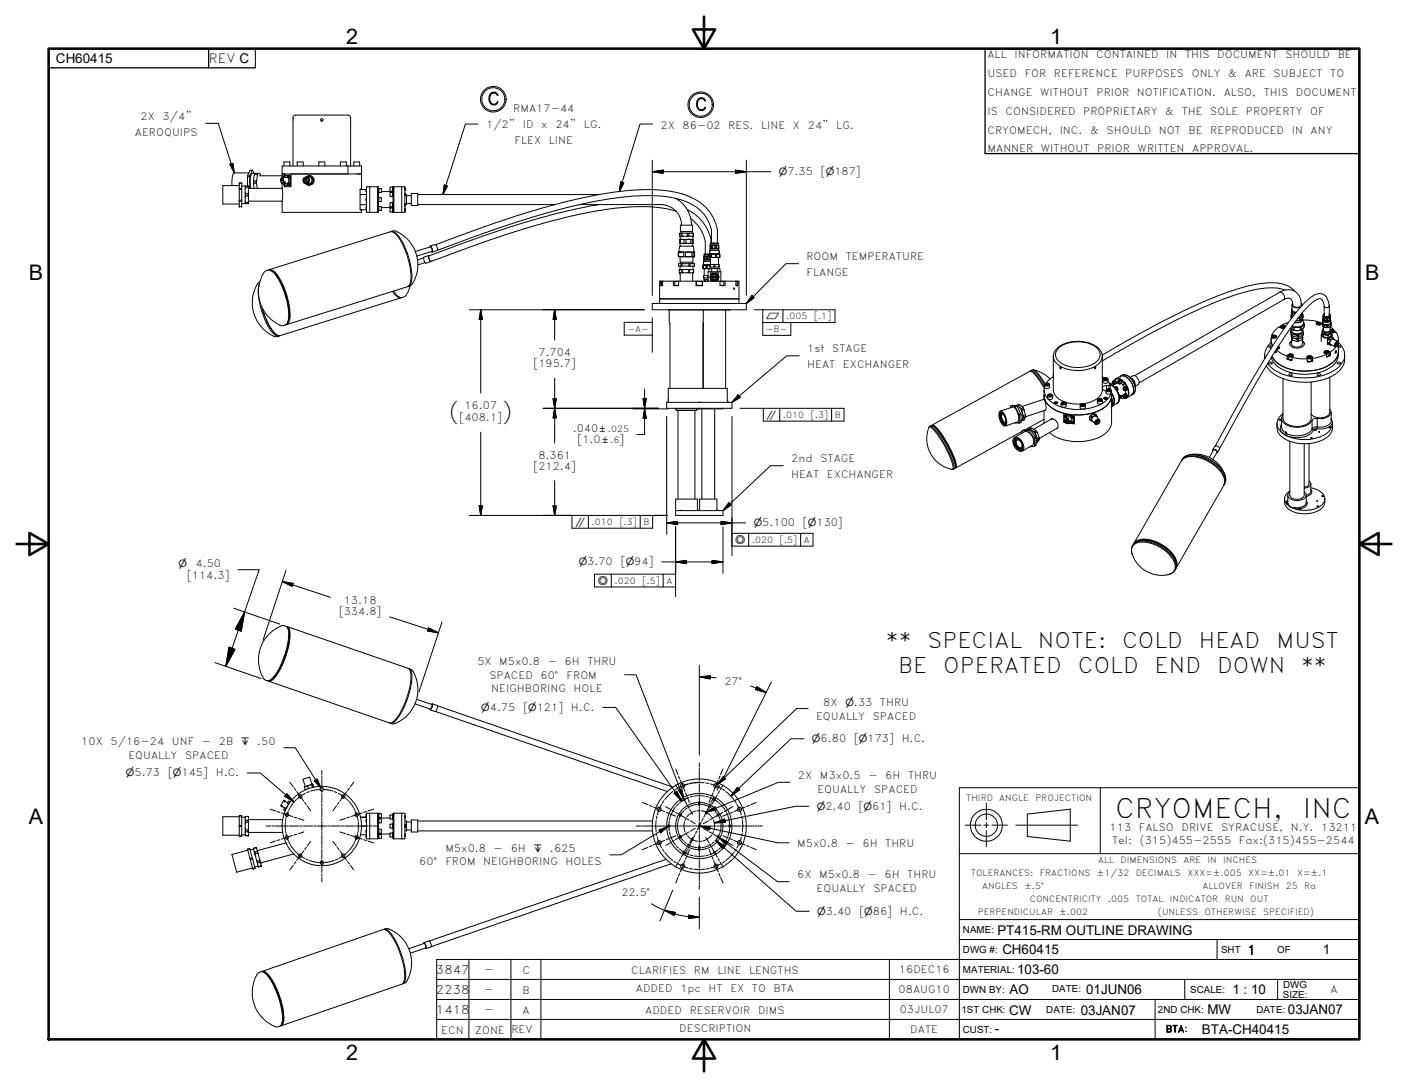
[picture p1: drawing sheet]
<svg xmlns="http://www.w3.org/2000/svg" width="279mm" height="216mm" viewBox="0 0 279 216" stroke-linecap="round" stroke-linejoin="round" font-family="sans-serif">
<defs><g id="words">
<g font-size="5.3">
<text x="221.3" y="162.3">CRYOMECH,</text>
<text x="258.5" y="162.3">INC</text>
</g>
<g font-size="4.3">
<text x="68.7" y="8.7">2</text>
<text x="208.4" y="8.7">1</text>
<text x="5.7" y="55.5">B</text>
<text x="270.9" y="55.5">B</text>
<text x="5.7" y="163.4">A</text>
<text x="270.8" y="163.4">A</text>
<text x="68.7" y="210.3">2</text>
<text x="208.4" y="210.3">1</text>
</g>
<g font-size="4.2">
<text x="175.8" y="128.6">**</text>
<text x="184" y="128.6">SPECIAL</text>
<text x="206" y="128.6">NOTE:</text>
<text x="222.7" y="128.6">COLD</text>
<text x="237.9" y="128.6">HEAD</text>
<text x="253.3" y="128.6">MUST</text>
<text x="178.2" y="133.6">BE</text>
<text x="187.2" y="133.6">OPERATED</text>
<text x="213.9" y="133.6">COLD</text>
<text x="229.1" y="133.6">END</text>
<text x="241.5" y="133.6">DOWN</text>
<text x="258.2" y="133.6">**</text>
</g>
<g font-size="4">
<text x="89.1" y="83.2">(</text>
<text x="99.7" y="83.2">)</text>
</g>
<g font-size="3.4">
<text x="96.7" y="20.8">C</text>
<text x="137.9" y="21.9">C</text>
</g>
<g font-size="2.7">
<text x="11.1" y="12.4">CH60415</text>
<text x="197.9" y="185.5">PT415-RM OUTLINE DRAWING</text>
<text x="198.9" y="189.3">CH60415</text>
<text x="262.5" y="189.4">1</text>
<text x="200.3" y="197.3">AO</text>
<text x="201.8" y="193.3">103-60</text>
<text x="215.5" y="197.3">01JUN06</text>
<text x="244.6" y="197.2">1 : 10</text>
<text x="200.3" y="201.3">CW</text>
<text x="214.5" y="201.4">03JAN07</text>
<text x="239.6" y="201.3">MW</text>
<text x="255.6" y="201.3">03JAN07</text>
<text x="197.4" y="204.9">-</text>
<text x="238.5" y="205.2">BTA-CH40415</text>
</g>
<g font-size="2.5">
<text x="41.4" y="12.5">REV C</text>
<text x="247.5" y="189.4">1</text>
</g>
<g font-size="2.4">
<text x="86.5" y="197.2">2238</text>
<text x="86.5" y="193.3">3847</text>
<text x="86.5" y="201.2">1418</text>
</g>
<g font-size="2">
<text x="196" y="11.5">ALL</text>
<text x="201.3" y="11.5">INFORMATION</text>
<text x="217.5" y="11.5">CONTAINED</text>
<text x="231.4" y="11.5">IN</text>
<text x="235.2" y="11.5">THIS</text>
<text x="241.5" y="11.5">DOCUMENT</text>
<text x="255.1" y="11.5">SHOULD</text>
<text x="265.4" y="11.5">BE</text>
<text x="196" y="15.2">USED</text>
<text x="203.3" y="15.2">FOR</text>
<text x="209.1" y="15.2">REFERENCE</text>
<text x="223.3" y="15.2">PURPOSES</text>
<text x="236.5" y="15.2">ONLY</text>
<text x="243.7" y="15.2">&amp;</text>
<text x="247" y="15.2">ARE</text>
<text x="252.7" y="15.2">SUBJECT</text>
<text x="264" y="15.2">TO</text>
<text x="27.9" y="23.7">2X</text>
<text x="32.3" y="23.7">3/4&quot;</text>
<text x="101.9" y="22.2">RMA17-44</text>
<text x="196" y="19">CHANGE</text>
<text x="196" y="22.7">IS</text>
<text x="199.5" y="22.7">CONSIDERED</text>
<text x="206.4" y="19">WITHOUT</text>
<text x="215" y="22.7">PROPRIETARY</text>
<text x="217.6" y="19">PRIOR</text>
<text x="225.6" y="19">NOTIFICATION.</text>
<text x="231.2" y="22.7">&amp;</text>
<text x="234.5" y="22.7">THE</text>
<text x="240.2" y="22.7">SOLE</text>
<text x="242.8" y="19">ALSO,</text>
<text x="247.2" y="22.7">PROPERTY</text>
<text x="250.8" y="19">THIS</text>
<text x="257.1" y="19">DOCUMENT</text>
<text x="260" y="22.7">OF</text>
<text x="26.8" y="26.9">AEROQUIPS</text>
<text x="96.5" y="25.4">1/2&quot;</text>
<text x="102.1" y="28.6">FLEX</text>
<text x="103.8" y="25.4">ID</text>
<text x="107.4" y="25.4">x</text>
<text x="108.9" y="28.6">LINE</text>
<text x="110.2" y="25.4">24&quot;</text>
<text x="115.9" y="25.4">LG.</text>
<text x="131.1" y="25.5">2X</text>
<text x="135.5" y="25.5">86-02</text>
<text x="144.5" y="25.5">RES.</text>
<text x="151" y="25.5">LINE</text>
<text x="157.4" y="25.5">X</text>
<text x="160.3" y="25.5">24&quot;</text>
<text x="166" y="25.5">LG.</text>
<text x="196" y="26.5">CRYOMECH,</text>
<text x="210.3" y="26.5">INC.</text>
<text x="216.3" y="26.5">&amp;</text>
<text x="219.6" y="26.5">SHOULD</text>
<text x="230" y="26.5">NOT</text>
<text x="235.8" y="26.5">BE</text>
<text x="240.2" y="26.5">REPRODUCED</text>
<text x="256.3" y="26.5">IN</text>
<text x="260.1" y="26.5">ANY</text>
<text x="154.5" y="34.8">⌀7.35</text>
<text x="162.8" y="34.8">[⌀187]</text>
<text x="196" y="30.2">MANNER</text>
<text x="206.5" y="30.2">WITHOUT</text>
<text x="217.7" y="30.2">PRIOR</text>
<text x="225.7" y="30.2">WRITTEN</text>
<text x="236.6" y="30.2">APPROVAL.</text>
<text x="160" y="51.5">ROOM</text>
<text x="167.8" y="51.5">TEMPERATURE</text>
<text x="160" y="54.7">FLANGE</text>
<text x="106.8" y="70.6">7.704</text>
<text x="160.2" y="69.8">1st</text>
<text x="165.1" y="69.8">STAGE</text>
<text x="105.8" y="72.9">[195.7]</text>
<text x="160.2" y="73">HEAT</text>
<text x="167.3" y="73">EXCHANGER</text>
<text x="91.1" y="83.5">[408.1]</text>
<text x="92.2" y="81.3">16.07</text>
<text x="113.7" y="85.7">.040</text>
<text x="114.6" y="87.9">[1.0</text>
<text x="122.9" y="87.9">]</text>
<text x="105.8" y="93.3">[212.4]</text>
<text x="106.8" y="91">8.361</text>
<text x="157" y="91.6">2nd</text>
<text x="157" y="94.8">HEAT</text>
<text x="162.8" y="91.6">STAGE</text>
<text x="164.1" y="94.8">EXCHANGER</text>
<text x="149.6" y="104.4">⌀5.100</text>
<text x="159.3" y="104.4">[⌀130]</text>
<text x="35.4" y="112.6">⌀</text>
<text x="38.8" y="112.6">4.50</text>
<text x="114.8" y="112.2">⌀3.70</text>
<text x="123.1" y="112.2">[⌀94]</text>
<text x="37.1" y="114.9">[114.3]</text>
<text x="68.2" y="119.8">13.18</text>
<text x="67.2" y="122.1">[334.8]</text>
<text x="94.7" y="132">5X</text>
<text x="99.1" y="132">M5x0.8</text>
<text x="108.7" y="132">-</text>
<text x="112" y="132">6H</text>
<text x="116.6" y="132">THRU</text>
<text x="97.1" y="134.6">SPACED</text>
<text x="97.5" y="137.3">NEIGHBORING</text>
<text x="107.3" y="134.6">60°</text>
<text x="112.4" y="134.6">FROM</text>
<text x="113.8" y="137.3">HOLE</text>
<text x="143.7" y="135.9">27°</text>
<text x="95.5" y="141.1">⌀4.75</text>
<text x="103.8" y="141.1">[⌀121]</text>
<text x="113.3" y="141.1">H.C.</text>
<text x="161.9" y="142.8">EQUALLY</text>
<text x="163.4" y="140.1">8X</text>
<text x="167.7" y="140.1">⌀.33</text>
<text x="173.2" y="142.8">SPACED</text>
<text x="174.6" y="140.1">THRU</text>
<text x="16.1" y="147.9">10X</text>
<text x="21.9" y="147.9">5/16-24</text>
<text x="34.1" y="147.9">UNF</text>
<text x="40" y="147.9">-</text>
<text x="43.4" y="147.9">2B</text>
<text x="47.8" y="147.9">↧</text>
<text x="51.1" y="147.9">.50</text>
<text x="161.1" y="147.3">⌀6.80</text>
<text x="169.4" y="147.3">[⌀173]</text>
<text x="178.9" y="147.3">H.C.</text>
<text x="25" y="154.1">⌀5.73</text>
<text x="25.5" y="150.5">EQUALLY</text>
<text x="33.3" y="154.1">[⌀145]</text>
<text x="36.7" y="150.5">SPACED</text>
<text x="42.8" y="154.1">H.C.</text>
<text x="158.3" y="154.6">2X</text>
<text x="162.7" y="154.6">M3x0.5</text>
<text x="172.3" y="154.6">-</text>
<text x="175.7" y="154.6">6H</text>
<text x="180.2" y="154.6">THRU</text>
<text x="162.1" y="160.7">⌀2.40</text>
<text x="162.2" y="157.3">EQUALLY</text>
<text x="170.4" y="160.7">[⌀61]</text>
<text x="173.5" y="157.3">SPACED</text>
<text x="178.5" y="160.7">H.C.</text>
<text x="158.2" y="168">M5x0.8</text>
<text x="167.8" y="168">-</text>
<text x="171.2" y="168">6H</text>
<text x="175.7" y="168">THRU</text>
<text x="220.2" y="164.9">113</text>
<text x="220.7" y="167.4">Tel:</text>
<text x="226" y="164.9">FALSO</text>
<text x="226.2" y="167.4">(315)455-2555</text>
<text x="234.4" y="164.9">DRIVE</text>
<text x="242.3" y="164.9">SYRACUSE,</text>
<text x="245.8" y="167.4">Fax:(315)455-2544</text>
<text x="256.2" y="164.9">N.Y.</text>
<text x="262.2" y="164.9">13211</text>
<text x="83.2" y="171.7">60°</text>
<text x="88.4" y="171.7">FROM</text>
<text x="88.4" y="169">M5x0.8</text>
<text x="95.9" y="171.7">NEIGHBORING</text>
<text x="98" y="169">-</text>
<text x="101.3" y="169">6H</text>
<text x="105.8" y="169">↧</text>
<text x="109.1" y="169">.625</text>
<text x="112.2" y="171.7">HOLES</text>
<text x="123.3" y="177.7">22.5°</text>
<text x="158.2" y="174.3">6X</text>
<text x="162.1" y="177">EQUALLY</text>
<text x="162.6" y="174.3">M5x0.8</text>
<text x="172.2" y="174.3">-</text>
<text x="173.3" y="177">SPACED</text>
<text x="175.5" y="174.3">6H</text>
<text x="180" y="174.3">THRU</text>
<text x="162.2" y="181.5">⌀3.40</text>
<text x="170.5" y="181.5">[⌀86]</text>
<text x="178.6" y="181.5">H.C.</text>
<text x="96.1" y="197">-</text>
<text x="96.1" y="193.1">-</text>
<text x="103.7" y="193.3">C</text>
<text x="103.7" y="197.2">B</text>
<text x="125.2" y="193.2">CLARIFIES</text>
<text x="126.2" y="196.9">ADDED</text>
<text x="135" y="196.9">1pc</text>
<text x="137.7" y="193.2">RM</text>
<text x="140.6" y="196.9">HT</text>
<text x="142.3" y="193.2">LINE</text>
<text x="144.9" y="196.9">EX</text>
<text x="148.7" y="193.2">LENGTHS</text>
<text x="149.2" y="196.9">TO</text>
<text x="153.5" y="196.9">BTA</text>
<text x="178.3" y="197.1">08AUG10</text>
<text x="178.4" y="193.1">16DEC16</text>
<text x="264" y="197.1">A</text>
<text x="96.1" y="201">-</text>
<text x="103.7" y="201.2">A</text>
<text x="128" y="201.1">ADDED</text>
<text x="136.9" y="201.1">RESERVOIR</text>
<text x="150.4" y="201.1">DIMS</text>
<text x="178.6" y="201">03JUL07</text>
<text x="87.5" y="205.1">ECN</text>
<text x="94.2" y="205.1">ZONE</text>
<text x="101.5" y="205">REV</text>
<text x="134.8" y="204.9">DESCRIPTION</text>
<text x="180.6" y="205">DATE</text>
</g>
<g font-size="1.9">
<text x="191.1" y="185.2">NAME:</text>
<text x="191.1" y="189.1">DWG #:</text>
<text x="242.3" y="189.1">SHT</text>
<text x="253.4" y="189.1">OF</text>
<text x="191.1" y="197">DWN BY:</text>
<text x="191.1" y="193.1">MATERIAL:</text>
<text x="208.8" y="196.9">DATE:</text>
<text x="236.2" y="197">SCALE:</text>
<text x="254.6" y="198">SIZE:</text>
<text x="254.6" y="196.1">DWG</text>
<text x="190.8" y="201">1ST CHK:</text>
<text x="207.6" y="201">DATE:</text>
<text x="229.8" y="201">2ND CHK:</text>
<text x="249.3" y="201">DATE:</text>
<text x="191.1" y="205">CUST:</text>
</g>
<text font-size="1.8" x="231.3" y="204.9">BTA:</text>
<g font-size="1.7">
<text x="124.5" y="65.9">-A-</text>
<text x="152" y="65.9">-B-</text>
<text x="156" y="63.4">.005</text>
<text x="161.5" y="63.4">[.1]</text>
<text x="155.3" y="83">.010</text>
<text x="160.8" y="83">[.3]</text>
<text x="165.6" y="83">B</text>
<text x="117.4" y="104.2">.010</text>
<text x="122.9" y="104.2">[.3]</text>
<text x="127.7" y="104.2">B</text>
<text x="149.2" y="107.7">.020</text>
<text x="154.7" y="107.7">[.5]</text>
<text x="159.5" y="107.7">A</text>
<text x="121.9" y="115.8">.020</text>
<text x="127.5" y="115.8">[.5]</text>
<text x="132.2" y="115.8">A</text>
<text x="191.7" y="159">THIRD</text>
<text x="198.3" y="159">ANGLE</text>
<text x="205.5" y="159">PROJECTION</text>
<text x="192.7" y="173.9">TOLERANCES:</text>
<text x="206.3" y="173.9">FRACTIONS</text>
<text x="217.7" y="173.9">±1/32</text>
<text x="217.9" y="171.3">ALL</text>
<text x="222.4" y="171.3">DIMENSIONS</text>
<text x="225.4" y="173.9">DECIMALS</text>
<text x="234.8" y="171.3">ARE</text>
<text x="235.6" y="173.9">XXX=±.005</text>
<text x="239.6" y="171.3">IN</text>
<text x="242.7" y="171.3">INCHES</text>
<text x="247.7" y="173.9">XX=±.01</text>
<text x="257.4" y="173.9">X=±.1</text>
<text x="194.9" y="176.4">ANGLES</text>
<text x="203.3" y="176.4">±.5°</text>
<text x="204.3" y="179">CONCENTRICITY</text>
<text x="219.8" y="179">.005</text>
<text x="225.4" y="179">TOTAL</text>
<text x="232.2" y="179">INDICATOR</text>
<text x="238.6" y="176.4">ALLOVER</text>
<text x="243" y="179">RUN</text>
<text x="247.9" y="176.4">FINISH</text>
<text x="248.1" y="179">OUT</text>
<text x="255.1" y="176.4">25</text>
<text x="258.8" y="176.4">Ra</text>
<text x="194" y="181.5">PERPENDICULAR</text>
<text x="210.2" y="181.5">±.002</text>
<text x="229.7" y="181.5">(UNLESS</text>
<text x="239" y="181.5">OTHERWISE</text>
<text x="250.6" y="181.5">SPECIFIED)</text>
</g>
<g font-size="1.6">
<text x="152" y="63.4">⏥</text>
<text x="152.1" y="83.3">∥</text>
<text x="119" y="85.7">±.025</text>
<text x="119.5" y="88">±.6</text>
<text x="114.1" y="104.5">∥</text>
<text x="145.9" y="108">◎</text>
<text x="118.6" y="116.1">◎</text>
</g>
</g></defs>
<g fill="none" stroke="#000" stroke-width=".2">
<path d="M9.7 13.5v-3.8h41v3.8M195.5 9.7h74.2v20.8M40.8 24.5h2.5l3.2 9.8M45.6 32.6l.6-.2 .3 1.9zM46.5 34.3a2.85 2.85 0 0 0-.4 2.5M46.5 34.3h2.9M47.5 36.3h.1M47.5 36.3h.5v1.1M47.5 36.8h-3.3v3.7h3.3M47.5 37.4h.5M47.5 39.7h.5M47.5 36.3v4.7"/>
<path d="M47.5 37.6h.5M47.5 39.9h.5M47.5 36.3h.5M48 36.3h.1M48 36.9h.7M48 37.4v3.6M48.7 40v.4M48.7 38.2v.9M48.7 36.9v.4M48.7 36.9h.1M48.7 38.2v.2M48.7 40v.2"/>
<path d="M48.7 37.3v.9M48.7 39.1v.9M48.7 38.4v.7M48.7 38.9h.5M48.7 37.1h.5M48.7 36.9h.5M48.7 38.4h.5M49.1 35.1v1.8M49.1 35.1h.5M49.1 34.9h.5M49.1 34.9v.2M49.2 36.9l.1 .4"/>
<path d="M49.2 37.1l.1 .2M49.2 38.9l.1 .1M49.2 38.4v.5M49.2 36.9v.2M49.3 37.2l.1 .2h6.6M49.3 38.3l-.1 .1M49.3 38.3v.7M49.3 37.3v1M49.3 39v1M49.3 37.2h.3M49.6 35.1v2.1M49.6 37.2v.2"/>
<path d="M49.6 34.9v.2M50.1 33.8l-.5 1.1M50.3 35.7v.9zM50.3 36.6l.1 .8M50.4 36.3h.4M50.4 35.9h.4M50.4 34.4l-.3-.6h-.5l-.5 1.1M50.4 34.8l-.1 .9M50.6 34.6h.4M50.7 34.4h-.6a3.6 3.6 0 0 0-.3 3M50.7 34.4l-.3 .4zM50.7 34.4h.4"/>
<path d="M50.8 35.9v.4M50.8 36.3l.1 .2M50.9 35.8v.7M50.9 36.5l.2 .9M50.9 35.8l-.1 .1M51 34.6l.2-.2-.1 .4M51 34.6l.1 .2M51.1 34.8l-.2 1M51.2 34.4h.3l.2 .5M51.5 34.9h.1M51.5 34.9h4.5M55.7 35.8h.5"/>
<path d="M55.8 35.8l.1 .4M55.8 35.6v.1M55.8 35.6l-.1 .2M55.8 35.7h.5M55.8 35.4v.1M55.8 35.4h.4M55.8 35.5h.4M55.8 35.5v.2M55.9 35.4l.3 .1M55.9 35.4h.2M55.9 35.4h-.1M55.9 35.2a.6 .6 0 0 1 .4 .6 .6 .6 0 0 1-.4 .5 .92 .92 0 0 1 0-1.1z"/>
<path d="M55.9 36.3h.2zM55.9 36.2h.1M55.9 36.2v.1M56 39.9h-6.6l-.1 .2M56 37.4l.1 .8-.1 1.7M56 36.2l.1 .1M56.2 35.5v.1M56.2 35.1l.1 .1zM56.2 35.6l.1 .1M56.2 35.6h.1M56.2 35.5h.1M56.2 35.7l-.2 .5"/>
<path d="M56.2 35.7h.1M56.2 35.8v.1M56.3 35.2h.8M56.3 36.5h.1M56.3 35.2l.1-.4h.3v.4M56.3 35h.1M56.3 35.2h.1M56.3 36.7h.1M56.4 34.9v.3zM56.4 36.4v.3zM56.4 35h.1M56.4 36.5v.1"/>
<path d="M56.4 36.5h.1M56.4 35l.1 .1M56.5 36h.1M56.5 36v.2M56.5 36.1h.1M56.6 34.8h.9v1.7l-.1 .3 .1-.4-.3-.1M56.7 36.4l-.1 .4M57.1 34.9h.1M57.1 36.4l.1 .3zM57.1 36.7h.1M57.1 36.4h-1.1v1M57.1 34.9v.3z"/>
<path d="M57.1 35.3l.2 .4-.2 .6M57.2 35.3l-.2-.1 .1-.4h.5v2h-1.2l-.1-.4M57.2 36.6h.1M57.2 36.3l-.2 .1 .2 .4M57.2 35l-.1 .1M57.2 35.1h.1M57.2 36.5l-.1 .1M57.4 34.8l.1 .4-.3 .1M57.5 32.9v-.7l-1.1-.1-.1 .8M58.1 32.9v-9.2a.74 .74 0 0 1 1-.9h9.5a.77 .77 0 0 1 1 1v9.1M60.2 32.9v-.7l-1.1-.1-.1 .8M60.6 35.6h.1"/>
<path d="M60.6 35.6l.5 .6M60.6 35.5h.1M60.7 35.5l-.1 .1 .5 .6M60.7 35.5l.5 .5-.1 .2M60.8 35.1a.78 .78 0 0 1 .9 .1 .78 .78 0 0 1 .1 .9l-.1 .1a.87 .87 0 0 1-.9 .3M60.9 35.1h.1M60.8 36.5l.4 .1M60.8 35.2a.57 .57 0 0 0-.5 .6 .57 .57 0 0 0 .5 .5M60.8 36.5l.2 .2M60.8 36.5h.1M60.9 35.4l-.3 .1M60.9 35.1l.3-.2a.92 .92 0 0 1 1.1 .9 .92 .92 0 0 1-1.2 .9"/>
<path d="M60.9 35.4h.1M60.9 35.4a.41 .41 0 0 1 .4 .5 .41 .41 0 0 1-.6 .3 .41 .41 0 0 1-.1-.6M61 36.7h.2M61.2 36.7h.2M61.2 36.6l-.2 .1M61.2 35l.4 .1M61.2 35l-.3 .1M61.4 34.8l-.5 .3M61.5 34.9l.1 .2M61.5 34.9l-.3 .1M61.5 34.9l.3 .2 .5 .5M61.6 36.5l-.4 .1"/>
<path d="M61.6 35.1h.1M61.6 35.1l.3 .3M61.9 36.4h.1M61.9 36.4l-.3 .1M61.9 36.2v.2M61.9 36.2l-.3 .3M61.9 35.4l.2 .2M61.9 35.4l.1 .4M62 35.8l-.1 .4M62 36.4l-.8 .3M62.1 35.6l-.1 .2M62.1 35.6h.2"/>
<path d="M62.3 35.6l-.3 .8M64.5 32.9l-.1-.7-1-.1-.1 .8M68.7 32.9v-.7l-1.1-.1-.1 .8M68.9 34.5h-12.9h.5v.3M69 32.9h2.7v4.6h-.2v4.2h.2v.4h-15.7v-2.2M69 32.9h-13v2.3h.2M69 32.9v1.6M70.8 34.5h.9h-13.9v2.6h-1.3v-.3M71.4 32.9v-.7l-1.1-.1-.1 .8M71.5 38.6h1.2M71.5 37.6h1.2M72.7 37.6v.5"/>
<path d="M72.7 38.1h.1M72.7 37.6h.1M72.7 39.4v.5M72.7 39.9h.1M72.7 39.4h.1M72.7 37.1h2.3v5v-5h.1v5h-2.4zM73.3 37.1h.1M73.4 37.1l-.1 5M75.1 37.4h.1v.8M75.1 39.2h.1v.8h-.1M75.1 38.2h.1M75.2 37.4h.5v.8h-.5"/>
<path d="M75.2 38.2h.1M75.2 39.2h.5v.8h-.5M75.7 38h2.3M77.9 37.1v.9M77.9 38.2h-.5v.7l.5 .1M78 37.1h.1v.3h-.1zM78 37.4h.1M78 37.4h.1v4.7h-.1zM78 37.1l-.6 .1v.7l.6 .1M78 38.1h-.1v.9h.1M79.7 37.1h.6v5h-2.2v-5h1.6l.1 5M80.3 38.8h.1"/>
<path d="M80.3 38.3h.1M80.3 37.3h.1M80.3 37.8h.1M80.4 38.3v.5M80.4 37.3v.5M80.4 38.6h.3v2h-.3M80.7 38.8h.9M81.6 38.4h1.3v2.4h-1.3zM82.9 38.6h36M88.2 36.7l.6 .2-.9 1.7zM94.8 24.6h-2.4l-4.5 14M123.2 36.1l.6 .2-.9 1.7z"/>
<path d="M129.4 34.1l2.2-.3v.6zM129.4 34.1h23.6M129.4 31.8v26.8M129.5 24.6h-2.5l-4.1 13.4M134.1 39.4a6 6 0 0 1 3.1 5.3M145.9 33.8l2.2 .3-2.2 .3zM148.1 31.8v26.8M47.5 41h.1M47.5 41h.5M48 41h.1M48 40.4h.7M48.7 40.4h.5"/>
<path d="M48.7 40.2h.5M48.7 40.2v.2M49.2 40.2v.2M49.3 40l-.1 .2M49.3 40l-.1 .4M51.5 56.3a11.5 11.5 0 0 0 1.1 7.1 5.8 5.8 0 0 0 2.3 3.3l.6-.1M51.6 55.9l-.2 .1a7.1 7.1 0 0 0 3.4 10.8l.6-.1M52.5 53.9l.2-.2a1.21 1.21 0 0 1 1.8 .6 14.4 14.4 0 0 1 2.7 9.2 1.18 1.18 0 0 1-1.3 1.1 7.2 7.2 0 0 1-3.4-10.7zM53.3 53.6a1.59 1.59 0 0 1 1.8 1 15.3 15.3 0 0 1 2.4 8.8l-.3 .8-.5 .2M53.4 53.5l24-7.5a2.06 2.06 0 0 1 1.8 1.3 14.8 14.8 0 0 1 2.2 8.7l-.1 .5-.4 .4-24 7.5M53.6 53.6a4.3 4.3 0 0 1 2.3 2.7 11.7 11.7 0 0 1 1.3 7.6l-.3 .4M53.8 53.7a7.5 7.5 0 0 1 2.7 4.2 10.6 10.6 0 0 1 .7 5.9l-.2 .2"/>
<path d="M71.5 41.6h1.2M71.5 40.6h1.2M72.6 41.2l.1 .4zM72.7 41.1h.1M75.1 41h.6v.8h-.5M75.2 41v.8h-.1M75.7 41.2h2.3M77.5 46a1.62 1.62 0 0 1 1.7 1.1 14.3 14.3 0 0 1 2.4 8.9l-.2 .5-.5 .4M77.6 45.9l.6-.1a7 7 0 0 1 3.3 10.9l-.5 .2M77.9 57.8a2 2 0 0 0 1.8 1.3M77.9 40.2v.9h.1M77.9 40.2h.1"/>
<path d="M77.9 41.5v.6M77.9 41.3v.2M77.9 41.5h.1M78 40.2l-.6 .1v.7h.5M78 41.3h-.6v.7l.6 .1M78.1 46.1l.1 .1M79 58.8l.1 .1M79.6 59.1l-24 7.5a1.91 1.91 0 0 1-1.7-1.2 13.9 13.9 0 0 1-1.8-4.2M80.3 40.4h.1M80.3 40.9h.1M80.3 41.4h.1M80.3 41.9h.1"/>
<path d="M80.4 41.4v.5M80.4 40.4v.5M80.7 40.4h.9M81.4 56.3l-.1 .1M81.4 56.7l-.4 1.2-.5 .8a1.34 1.34 0 0 1-2.2-.6l-.2-.3M82.4 49.9l3-.9 .3 .3v.6l-3 .9M82.9 40.6h27.2M84.1 51.2l-1.3 .4M84.3 52.1l-1.4 .5M85.1 50.7l-.9 .3a1.03 1.03 0 0 0 .3 1.2l1-.3M85.2 50.7a.6 .6 0 0 0 0 .9l.3 .3 .1-.1M85.3 49v-.1a.93 .93 0 0 1 .4 1.1l-.1-.1"/>
<path d="M85.4 48.8l1-.3 .3 .5v.7l-1 .3M115 40.6h16.1a4.1 4.1 0 0 1 4.1 4.1M118.9 40.6l-2.8 .5a184.3 184.3 0 0 0-26.1 7.9l-4.5 1.6a.61 .61 0 0 0-.5 .7 .61 .61 0 0 0 .6 .5l11.5-4.2 11.1-3.4 7.2-1.8 4.8-.8 3.1-.4a26.2 26.2 0 0 1 10.9 .7M131.1 55.8h-.2v3.5h15.7h-15.7v.9M131.1 55.8h.4M131.1 55.8v.9h.1M131.5 55.8l-.2 .1v.7M131.5 55.8h2.1M131.5 55.8v.9h-.3l.3-.1M133.6 55.8h1.1v.9h-1.1zM133.9 56.6h.8M134.7 55.8h3.4"/>
<path d="M134.7 55.8l-.8 .1v.8M134.7 50l-.1 .1v.8h.5M134.7 50h.4l-.4 .2v.6l.4 .1M134.9 54.1h.3M134.9 54.1h.1M134.9 53.5h.1M134.9 53.5h.3M134.9 53.5v.6M134.9 47.5h.1M134.9 47.5v.8h.4M135 47.5h.3M135 50.9v1.1h2.5v-1.1"/>
<path d="M135 52.8v.7M135 46.9v.6M135 48.3v.6M135 54.1v1.7M135 44.7h2.4v1.3h-2.4zM135 52v.3M135.1 46.3h.4M135.1 46.3h-.2v.6h.2M135.1 46.9h.1M135.1 46.3v.6M135.1 46.9h.4M135.1 50.9h.2"/>
<path d="M135.1 50h.2M135.1 46v.3M135.1 52.3h2.7v.5h-3.2v-.5h.5v.5M135.3 54.1h.1M135.2 53.5h.1M135.2 54.1h.4M135.2 53.5h.4M135.3 50l.4 .1v.8h-.4M135.3 50.9h1.3M135.3 50h1.3M135.3 53.5v.6M135.3 53.5h.1"/>
<path d="M135.3 47.5h.1M135.3 47.5l-.3 .1v.6l.3 .1M135.3 48.3h.1M135.3 52.3v.5M135.4 53.5v.6M135.4 54.1h.2M135.4 48.3h1.1M135.5 46.3h-.2v.5l.2 .1M135.5 46.3h.7M135.5 46.9h.7M135.6 54.1h.9M135.6 53.5h-.2"/>
<path d="M135.6 53.5h.9M136.2 46.3h.7M136.2 46.3h.2v.5l-.2 .1M136.2 46.9h.7M136.4 41.6a8.4 8.4 0 0 1 4.7 6.7M136.5 53.5h.2M136.5 54.1h.4M136.5 53.5h.4M136.5 47.5l-.4 .1v.6l.4 .1M136.5 47.5h-1.1l.3 .1v.6l-.3 .1M136.5 47.5h.2M136.5 48.3h.2"/>
<path d="M136.6 50h.2M136.6 50.9h.2M136.6 50l-.6 .1v.7l.6 .1M136.7 48.3h.7M136.7 47.5l.4 .1v.6l-.4 .1M136.7 47.5h.7v.8M136.7 53.5h.1M136.7 54.1h.1M136.7 54.1h-.2M136.7 53.5v.6M136.7 52.3v.5M136.8 50l.5 .1v.7l-.5 .1"/>
<path d="M136.8 50.9h.9M136.8 50h.9M136.8 54.1h.1M136.8 53.5v.6M136.9 46.3h.5M136.9 46.3h-.2v.5l.2 .1M136.9 53.5h-.1M136.9 52.3v.5M137.1 43.4l.5 .4a7.4 7.4 0 0 1 2.4 4.1v2.5M137.3 46v.3M137.4 46.3l.1 .1v.4l-.1 .1M137.4 46.9h.1"/>
<path d="M137.4 46.3h.2l-.1 .6M137.4 46.9h-.5M137.4 52v.3M137.4 47.5h.1M137.5 47.5h.1M137.5 54.1v1.7M137.5 46.9v.6M137.5 52.8v.7M137.6 54.1h.1M137.5 53.5h.1M137.5 47.5v1.4M137.5 48.3h-.1"/>
<path d="M137.6 53.5h-.7M137.6 53.5h.1M137.6 53.5v.6M137.6 54.1h-.7M137.7 50l.1 .1v.8h-.1M137.7 50.9h.1M137.7 50l-.2 .1v.7l.2 .1M137.7 50l-.2-1.1h-2.6l-.2 1.1M137.8 52.3v.5M138.1 55.8h1.3v.9h-1.3zM138.2 56.6h1.2M139.4 56.6v.1"/>
<path d="M139.4 56.6l-.1-.7-1-.1-.1 .9M139.4 55.8h3.5M139.5 53.2l.1 .1M139.5 53.2v.1M139.5 52.7v.5M139.5 52.7v.5l.3 .1M139.5 53.3h.1M139.6 53.3h.2M139.6 52.6l-.1 .1M139.6 52.6h.1M139.6 52.6h.2l-.3 .1M139.7 54.7v.5"/>
<path d="M139.7 51.5h.1M139.7 50.9l.1-.1-.1 .1M139.7 51.4h.1M139.7 50.9v.5M139.7 50.9h.1M139.7 55.8h.1M139.7 53.3v1.4M139.7 55.2v.6M139.7 51.4l.1 .1M139.8 53.3h.1M139.8 52.6h.1M139.8 55.5v.3"/>
<path d="M139.8 55.8h.3M139.8 51.5h.2M139.8 50.8h.2M139.9 53.3h.8M139.9 52.6h.2v.6l-.2 .1M139.9 52.6h.8h-.4v.6l.4 .1M140 50.8h.6l-.2 .1M140 51.5h.6M140 50.8v.7M140.1 55.5h-.3M140.1 55.5h.1M140.2 55.5h.3"/>
<path d="M140.2 55.8h.3M140.4 51.4l.2 .1M140.4 50.9v.5M140.5 55.5h.1M140.5 55.5v.3M140.5 54.7v.5M140.5 54.7h-.9v.5h.9M140.6 51.5h.4M140.6 50.8h.1M140.7 53.3h1.6M140.7 52.6h.1M140.7 53.3v.6"/>
<path d="M140.7 51l.1 .1M140.7 50.4h-1v1.4M140.8 51.1h.1M140.8 53.3h.2zM140.8 52.6h.1M140.8 50.4h.1M140.8 50.4l-.1 .6M140.8 52.5h1.9v.5h-1.9zM140.9 51.1h.6M140.9 49.3h.1M140.9 48.7v.6M140.9 52.5v.5"/>
<path d="M141 49.3h.1M141 51.4l-.2 .1M141 51.1v1.4M141 48.7h-.1M141 51.8h-1.3l-.1 .8M141 48.7v-.4h1.6v.4M141 49.3v.3M141 53v.3M141 55.2l.2 .3M141 54.7l-.1 .3 .1 .2M141 54.7v.5M141 48.7h.1"/>
<path d="M141 50.5v.6h-.1M141 50.5l-.1-.1h.6l-.4 .1M141 53.9h-.5v1.9M141 53.9v.8M141 55.3v.5M141 53.9h1.5M141.1 48.7h.4h-.1M141.1 49.3h.4M141.1 48.7h.1M141.1 48.7v.6M141.1 50.5v.5l.4 .1M141.2 48.3v-2.6l-.1-.6-.7-1.5-.4-.7a11 11 0 0 0-8.1-3.9l-2.4-.2-4.1 .1a113.6 113.6 0 0 0-26.3 6.3l-12.3 4.5"/>
<path d="M141.2 55.5l.1 .3h.3M141.2 55.5l.4 .3M141.2 54.4l-.2 .3M141.2 53.3v.6M141.4 48.7v.6h.1M141.4 55h.1M141.4 55a.42 .42 0 0 0 .4 .4 .42 .42 0 0 0 .4-.4M141.4 54.9v.1M141.4 55h.8M141.5 49.3h.3M141.5 54.7l.4-.1 .3 .3h-.8zM141.5 48.7h.3"/>
<path d="M141.5 50.4h.1M141.5 51.1h.1M141.6 55.8h.4M141.6 54.2l-.4 .2M141.6 54.2h-.3l-.1 .2M141.6 54.2h.4M141.6 50.4h.9l-.3 .1v.5l.3 .1M141.6 50.4l.4 .1M141.6 51.1h.9M141.7 52.5v.5M141.8 49.3h.5M141.8 48.7h.1"/>
<path d="M141.8 48.7h.5v.6M141.9 52.5v.5M141.9 48.7v.6h-.1M142 54.2l.4 .2M142 54.2h.2l.2 .2M142 50.5v.5l-.4 .1M142.2 54.9v.1M142.3 48.7h.2M142.3 49.3h.2M142.3 53.3h.6v.6M142.3 53.3v.6M142.3 45.5a9.3 9.3 0 0 0-7.3-7.1l-3.9-.7-2.8-.1-2.7 .1a111.6 111.6 0 0 0-26.3 6.2l-12.9 4.6"/>
<path d="M142.4 55.5l-.4 .3M142.4 54.4l.2 .3M142.4 55.5l-.2 .3h-.2M142.4 45.6v2.7M142.5 50.4h.1M142.5 51.1h.1M142.5 48.7h.1zM142.5 49.3h.1zM142.5 53.9h.5v1.9M142.5 53.9v.8M142.5 55.3v.5M142.6 54.7l.1 .3-.1 .2"/>
<path d="M142.6 55.2l-.2 .3M142.6 54.7v.5M142.6 48.7h.1M142.6 48.7v.9M142.6 51.1v1.4M142.6 53v.3M142.6 49.3h.1M142.6 48.7v.6M142.6 49.3h-.1M142.6 52.5v.5M142.7 50.4l-.1-.8h-1.7l-.1 .8M142.7 50.4l.1 .7h-.3"/>
<path d="M142.7 50.4h-.2l.3 .1v.5l-.3 .1M142.7 50.4h-.2l.3 .1M142.9 55.8l.7 .1v.7M142.9 56.6h.7M142.9 55.8h1M143.6 56.6v.1M143.9 55.8h2.1M143.9 55.8v.9h-1v-.9M145.6 57.2l.1 .1M145.6 57.3h.1M145.6 57.4h.1M145.6 57l.1 .3"/>
<path d="M146 56.6h.3M146 55.8h.4M146 55.8v.9h.3M146 55.8l.3 .1v.7M146.3 56.6v.1M146.4 55.8h.2v4.4M146.4 55.8v.9h-.1M149.2 58.7l.4 .4-1.5 1.1zM158.5 52.3h-2.5l-7.9 7.9M253.9 58l1.2-.5 1.3 .1 1 .5 .6 1a2.23 2.23 0 0 1 .1 1.6 1.03 1.03 0 0 1-1.2 .2 1.03 1.03 0 0 1-.5-1.1l-.2-.4-.3-.2h-.7l-.5 .3M253.9 58l-28.7 16.5M253.9 58a.96 .96 0 0 1 .8 1.5"/>
<path d="M254.7 59.5l-28.7 16.5M255 57.6a13 13 0 0 0-8.1 .4l-2 .6-4.7 1.8-6.6 3-5.9 3.1-9 5.1M256.9 57.8l-.9-.8-1.4-.6-1.2-.2-1.7-.1-3.6 .5-4.4 1.4-5.9 2.3-7.1 3.5-12 6.7M51.9 60.8a9.7 9.7 0 0 0 3.1 5.7M93.1 61.5h34.7M95.4 61.5l.3 1.9h-.6zM95.4 61.5v16.5M109.7 79.1h.7l-.3 1.9zM110.1 61.5l.3 1.9h-.7zM110.1 61.5v6M110.1 75v12.9M127.6 79.1h.6l-.3 1.9z"/>
<path d="M127.9 77.2v3.8M129.4 60.2h18.7v1.3h-18.7zM129.4 63.1v6.8M129.4 64h-5.5v2.5h5.5M132.3 79.8h12.9M132.3 79.8v1.2h12.9v-1.2M132.3 79.8l.3-.2v-2.5h11.7v2.4l.4 .3M132.7 61.5h12.2M132.8 61.5v2.3l.1 .4v12.9M138.6 79.8h.4M139.6 61.5v15.6M139.6 64l-.1 13.1"/>
<path d="M144 61.5v15.6M146.5 78.4l.4 .4-1.7 1zM149.7 61.5h16v2.5h-14.3M151.4 61.5v5h5.5v-2.5M155.4 61.5v2.5M158.6 70.6h-2.5l-10.9 9.2M204.5 73.7l.1-.1a3.8 3.8 0 0 1 1.9 1.9l.2 .4a1.34 1.34 0 0 1 .5 1.6 4.1 4.1 0 0 0 2.9 3.1 10.1 10.1 0 0 0 9.5-1.2l.7-1 .3-.7M204.6 73.7h.1M204.8 73.4a3.7 3.7 0 0 1 1.9 2l.6 .9M205.1 73.4l.9 .7 1.4 2M205.1 73.4l1 .3 1 .5 1.3 1M205.1 73.4l-.5 .2"/>
<path d="M207.2 77.4v1.8l.2 .8a1.3 1.3 0 0 1 0 1.4M207.2 77l-1.1-1.7a3.1 3.1 0 0 0-1.7-1.6l-19.4 10.6M207.2 79.2l-4.4 1.5M207.3 76.3a.58 .58 0 0 0 1 0M207.3 76.3l.3-.3 .5 .1 .2 .2M207.3 76.3v.5a.61 .61 0 0 0 1 0v-.5M207.3 76.2a.45 .45 0 0 1 .5-.2 .45 .45 0 0 1 .4 .4 .46 .46 0 0 1-.5 .2 .46 .46 0 0 1-.4-.4zM207.5 76.2l.3-.1 .3 .1-.1 .2-.5-.1zM207.5 76.2v.2M207.8 76.1l.1 .3M207.8 76.4h-.2M207.9 78.5a.57 .57 0 0 0 .5 .3 .57 .57 0 0 0 .5-.3"/>
<path d="M207.9 78.5l.1-.2 .3-.1 .4 .1 .2 .2M207.9 78.5v.5a.61 .61 0 0 0 1 0v-.5M208.1 78.3a.39 .39 0 0 1 .4-.1 .39 .39 0 0 1 .2 .4 .42 .42 0 0 1-.4 .2 .42 .42 0 0 1-.3-.4zM208.1 78.4l.3-.1 .2 .1v.1l-.2 .1-.3-.1zM208.4 78.3l.1 .3M208.4 78.5l-.1 .1M208.6 78.4v.1M209 70.7a3.3 3.3 0 0 0 3.1 2.6 6.7 6.7 0 0 0 6.2-1.4l.4-1.2M209 74.8l-.9 .7-.5 .6M209 70.7v6.7a3 3 0 0 0 2.5 2.4l1.5 .3 1.5 .1M209 74.3v.7M209.2 79.8a.31 .31 0 0 1 .4-.1 .31 .31 0 0 1 .2 .4h-.4z"/>
<path d="M209.2 80l.2-.2 .4 .2M209.4 79.9v.2M209.5 79.9l.1 .2M210.1 69a6.4 6.4 0 0 1 7.7 .2 1.82 1.82 0 0 1-.8 3 6.5 6.5 0 0 1-7-.6 1.66 1.66 0 0 1 .1-2.6zM210.7 79.9a.44 .44 0 0 1 .4-.1 .44 .44 0 0 1 .4 .3 .43 .43 0 0 1-.5 .2 .43 .43 0 0 1-.3-.4zM210.9 79.9v.2h.3M210.9 79.9l.5 .1-.1 .2h-.4l-.1-.2zM211.2 79.9v.2M217.8 79.4v.5a.61 .61 0 0 0 1 0v-.5M217.8 79.4a.57 .57 0 0 0 .5 .3 .57 .57 0 0 0 .5-.3M217.8 79.4l.3-.3h.5l.2 .3M217.8 79.2a.49 .49 0 0 1 .9 .2 .45 .45 0 0 1-.5 .2 .45 .45 0 0 1-.4-.4z"/>
<path d="M218 79.3l.2-.1 .3 .2-.5 .1zM218.2 79.5h.2M218.2 79.5h-.1M218.2 79.2v.3M218.5 79.2v.3M218.7 77.2l.8 .4M218.7 74.8l.4 .2M218.7 70.7v-.6l-.3-.5-.6-.6-.7-.5-1.2-.5-2.2-.3-1.8 .3-1.7 .7-1 1.2-.2 .8M218.7 70.7v6.7a2.81 2.81 0 0 1-2.2 2.4l-1.5 .3M218.9 75.3a.61 .61 0 0 0 1 0M218.9 75.3v.5a.58 .58 0 0 0 1 0v-.5M219 75.1a.5 .5 0 0 1 .8 .2 .47 .47 0 0 1-.4 .2 .47 .47 0 0 1-.4-.4z"/>
<path d="M219.1 78.9a.31 .31 0 0 1 .3-.1 .31 .31 0 0 1 .2 .3l-.4 .1-.1-.1zM219.1 79.1l.1-.1 .5 .1M219.1 79.1a.34 .34 0 0 1 .6 0M219.2 75.1l.5 .1-.1 .2h-.3l-.2-.1zM219.2 75.1v.2M219.2 79v.2M219.4 79l.1 .2M219.4 79.2l-.2-.1v-.1l.4 .1-.2 .1M219.5 77.4v.6a.61 .61 0 0 0 1 0v-.6M219.5 77.4a.58 .58 0 0 0 1 0M219.5 77.4l.3-.3 .5 .1 .2 .2M219.5 75.1v.3"/>
<path d="M219.5 75.3l-.3 .1M219.6 76.5l-.5 .1-.4 .3M219.6 76.5v.8M219.6 77.2a.42 .42 0 0 1 .5-.1 .42 .42 0 0 1 .3 .4 .41 .41 0 0 1-.5 .2 .41 .41 0 0 1-.3-.5zM219.7 77.3h.5l.1 .1-.2 .2-.3-.1zM219.9 75.7l.4 .6M219.9 75.3l-.2-.3h-.4l-.3 .1-.1 .2M219.9 77.5l.2 .1M219.9 77.5v.1M219.9 77.2v.3M220.1 76.5h-.5M220.2 76.1h.2l.2 .2-.2-.2z"/>
<path d="M220.2 77.3v.2M220.3 76.2l.3 .2M220.3 76.3l.3 .1M220.3 76.3l-.2 .2v.6M220.3 76.3v.9M220.3 76.3a3 3 0 0 1 1.6 3.5l-.3 .3M220.5 77.6l.1 .1M220.6 77.7a3.7 3.7 0 0 1-2.7 3.9 10.4 10.4 0 0 1-9.3-.8l-.7-.6-.5-.7-.2-1a4.3 4.3 0 0 0 3.4 3.4l.5 .1M220.6 77.7v6.1a4 4 0 0 1-3.4 3.3 10 10 0 0 1-9-1.2M220.6 77.9a2.09 2.09 0 0 1 0 2.7M220.6 78.2a3.5 3.5 0 0 1-2.7 3.4 10.2 10.2 0 0 1-4.7 .7v1.8l-1-.1M220.6 78.9l.1 .6-.1 1.1"/>
<path d="M220.6 76.4a2.9 2.9 0 0 1 1.4 3.3l-.4 .4a1.98 1.98 0 0 0-.1-2.7zM220.6 79l.1 .8-.1 .7M220.8 75.8a.26 .26 0 0 1 .3 .1 .26 .26 0 0 1-.1 .3zM220.8 75.7l.3-.2a.38 .38 0 0 1 .3 .6l-.3 .2M220.8 75.7a.38 .38 0 0 1 .3 .6M220.8 75.7v.4l.3 .2M220.8 75.8h.2l.1 .4h-.2zM220.9 76.2v.3M221 75.9l.1 .2M221 75.9l-.2 .1M221 75.9h.1M221.1 76.1h.1"/>
<path d="M221.1 76.1l-.2 .1M221.1 75.5a.4 .4 0 0 1 .4 .2 .4 .4 0 0 1 0 .4M221.3 76.9l.3 .4M221.3 76.2h.1M221.4 75.2a1.62 1.62 0 0 1 1.8 .8M221.4 75.2l-.1 .1M221.4 76.8l-.2 .1M221.4 76.8l.4 .3-.1 .3a.37 .37 0 0 0 0-.4 .37 .37 0 0 0-.3-.2zM221.7 75.9l-.1 .1M221.7 77.4h-.1M221.8 75.9l-1 .6M221.8 75.9l-.2 .2"/>
<path d="M221.8 75.9h.1M221.8 75.7a.27 .27 0 0 1 .4 .1 .27 .27 0 0 1-.1 .4l-.3-.3zM221.9 75.6l.2-.2a.4 .4 0 0 1 .4 .6M221.9 75.6a.4 .4 0 0 1 .3 .6M221.9 75.6l-.1 .1 .1 .4 .3 .1M221.9 75.7l.2 .4-.2-.2zM222 75.8l.1 .2M222 75.8l-.1 .1M222 78.4l.4 .1v.5v-.5zM222 75.8h.1M222.1 78.7v.4l.3-.1M222.1 76h.1"/>
<path d="M222.1 76l-.1 .1M222.3 74.7l-.9 .5M222.3 74.7a2.03 2.03 0 0 1 2.4 1.7 1.61 1.61 0 0 1-.2 2l-1 .6a2.13 2.13 0 0 0-.3-3 1.65 1.65 0 0 0-1.8-.8M222.4 74.7a2.04 2.04 0 0 1 2.2 1.4 1.9 1.9 0 0 1-.1 2.3M222.4 74.7h.1M222.5 79a.95 .95 0 0 0 1.1-.1 .95 .95 0 0 0 .3-1l-.4-1.3-.3-.5a2.12 2.12 0 0 1 .3 2.9M222.5 76.1l.4 .3M222.5 76l-.3 .2M222.5 76.1a.36 .36 0 0 0 0-.5 .36 .36 0 0 0-.4-.1 .35 .35 0 0 1 .4 .1 .35 .35 0 0 1-.1 .5M222.5 78.6l-.1 .4M222.5 78.6h.1M222.6 78.6h.1"/>
<path d="M222.6 78.6h-.1M222.6 78.6l-.1 .3M222.7 74.5l-.3 .2M222.7 74.5l.2-.1a2.57 2.57 0 0 1 2.4 2.4v.2a1.19 1.19 0 0 1-.5 1.2M222.7 74.5a1.98 1.98 0 0 1 2.2 1.4 1.86 1.86 0 0 1-.1 2.3M222.9 76.4h.1M222.9 78.4h.1M222.9 78.4a.26 .26 0 0 1 .3 .2 .26 .26 0 0 1-.1 .3l-.2-.1zM223 78.4l-.1 .4 .4 .2M223 76.9a.38 .38 0 0 1 .3 .6M223 76.9l-.1 .4 .4 .2M223 77a.27 .27 0 0 1 .3 .2 .27 .27 0 0 1-.2 .3l-.2-.3z"/>
<path d="M223 78.4a.4 .4 0 0 1 .3 .6M223 78.5l.2 .3-.2-.1zM223 78.3h.1M223 77.1h.1l.1 .3-.2-.2zM223.1 78.5l-.1 .2M223.1 78.6l.1 .1M223.1 77.1l-.1 .1M223.1 77.1l.1 .2-.1 .1M223.1 76l-.2 .4M223.1 76a1.46 1.46 0 0 0-2-.6l-.1 .2a.38 .38 0 0 1 .4 .1 .38 .38 0 0 1 .1 .4M223.1 78.3l-.7 .4M223.2 78.2l-.1 .1"/>
<path d="M223.2 76.1l-.3 .4 .2 .3M223.2 76.8a.36 .36 0 0 1 .3 .2 .36 .36 0 0 1 0 .4M223.2 76.8h.1M223.2 78.7h.1M223.2 78.2a.38 .38 0 0 1 .3 .6l-.2 .2M223.2 78.2h.1M223.2 76l-.3 .4M223.2 76h-.1M223.2 78.7l-.1 .1M223.2 78.2l-.2 .2M223.2 78.2h.3M223.2 77.3h.1"/>
<path d="M223.2 76.8a.38 .38 0 0 1 .3 .6l-.2 .1M223.2 76.8l-.2 .1M223.3 76.7a.38 .38 0 0 1 .4 .3 .38 .38 0 0 1-.1 .4M223.3 76.7l-.1 .1M223.4 77.5l-.2 .7M223.4 78.2l-.3 .1M223.4 78.3h.1M223.4 78.3l.2 .4-.1 .1M223.5 78.2l.2 .3-.1 .3M223.5 78.2h-.1M224.2 74.9l.6-.3a1.16 1.16 0 0 1 1 1.7l-.5 .4M224.3 75a1.39 1.39 0 0 1 .9 1.6"/>
<path d="M224.5 78.4h.1M224.7 75.4l.3 .6M224.8 78.2l-.3 .2M251 70.4v.7M251.8 72a.38 .38 0 0 1 .4-.2 .38 .38 0 0 1 .3 .3 .36 .36 0 0 1-.4 .2 .36 .36 0 0 1-.3-.3zM252.2 68.6l-.4 .1v.2l.4 .1M252.2 68a3.2 3.2 0 0 0-1.2 3M252.2 67.4v1.8M252.3 66.9l.2 .2M252.3 66.9l.3-.4 .5 .1 .2 .3M252.3 66.9v.2M252.4 66.4l.6 .1 .3 .3-.1 .2-1 .1 .1 .9 .3 .6"/>
<path d="M252.4 66.4v.3M252.4 66.7a.45 .45 0 0 1 .5-.2 .45 .45 0 0 1 .3 .4 .43 .43 0 0 1-.5 .2 .43 .43 0 0 1-.3-.4zM252.5 66.8l.3-.2 .2 .1 .1 .2h-.5zM252.8 66.9l-.1 .1M252.8 66.6v.3M252.8 66.9l.1 .1M252.9 66.5h.1M253 66.7v.2M253.2 69.5v.5l-.2-.2h.2M253.2 69.4l1.2 .8 1 .4M253.3 69.3h.1M253.3 66.9h.1"/>
<path d="M253.5 69.1h.1M253.5 69v.1M253.6 68.9h.1l-.1 .2h-.2M253.6 68.8l.3 .2-.6 .2M253.6 68.7l.3 .2v.2M253.7 68.7l.2 .2v.2l-.6 .3M254 64.9l.1 .1M254 64.9v.1M254.1 64.7a.49 .49 0 0 1 .9 .2 .45 .45 0 0 1-.5 .2 .45 .45 0 0 1-.4-.4zM254.4 64.7v.3l.3-.1M254.4 64.7h.3l.1 .2-.4 .1-.2-.1zM254.6 64.4l.5 .4"/>
<path d="M254.6 64.4v.2M254.6 75.1v7.9a2.22 2.22 0 0 0 2.4 1.6 3.2 3.2 0 0 0 3.1-1.1l.1-.5v-7.2M254.7 64.9v.1M254.7 64.7v.2M254.9 65.1h-.6l-.5-.2-.7 .5-.7 1M254.9 64.6v.1M255 64.9l-.1-.2-.5-.1-.4 .3M255.4 70.6a.69 .69 0 0 1 .6-.4 .69 .69 0 0 1 .6 .4l-.2 .3M255.4 71.3l.4 .1M255.4 70.6v.7M255.6 71.1a.56 .56 0 0 0 .8 .3M255.6 71l-.2 .3"/>
<path d="M255.6 71v.2l.3 .2h.5h-.5l-.3-.3M255.6 70.6v.5M255.6 70.6a.6 .6 0 0 0 .9 .2M255.6 70.6l.3-.3h.5l.2 .3M255.6 70.4v.1M255.7 64l-1.1 .4M255.7 70.4a.49 .49 0 0 1 .8 .2 .47 .47 0 0 1-.4 .2 .47 .47 0 0 1-.4-.4zM255.8 74.3a.35 .35 0 0 1 .4-.2 .35 .35 0 0 1 .2 .3 .35 .35 0 0 1-.4 .2 .35 .35 0 0 1-.2-.3zM255.8 70.5l.5-.1 .1 .2-.5 .1zM255.9 68.2l.4-.5a.62 .62 0 0 0-.4 .6 .62 .62 0 0 0 .5 .6 1.78 1.78 0 0 0 2.4-.6l-.1-.4-.3-.2 .4 .5M256 70.6l-.1 .1M256 70.4v.3h.3v-.3"/>
<path d="M256.1 65.1l.5 .4 .4 .1 1-.1M256.1 65.6l.1 1M256.1 65.6l.1 .7M256.2 63l.1 .2M256.2 63v.1M256.2 62.5v.2M256.2 62.5l.1-.2v.3l.2 .2M256.2 62.5v.5M256.2 66.3h.2M256.2 66.6l.2 .1M256.2 66.6l.2 .8M256.2 62.7l.2 .1"/>
<path d="M256.2 66.3v.3M256.2 62.7v.4M256.3 61.8l.3 .3M256.3 62.3l.1 .1M256.3 65.3a1.08 1.08 0 0 0 .6 .9 1.08 1.08 0 0 0 1.1-.1l.4-.4v-.4M256.3 62.3h.1M256.3 61.8v.2M256.3 62v.3M256.3 62l.1 .1M256.3 65.4l-.2 .2M256.3 66.6v.3M256.3 62.4l.1 .4"/>
<path d="M256.3 61.4h.1M256.3 61.4v.4M256.3 66.9l.3 .2M256.3 66.9l.1 .1M256.4 60.5l.1 1.1 .7 .4M256.4 67v.1M256.4 65.8a1.18 1.18 0 0 0 2 0M256.4 67.4v.1M256.4 66.7l1.1 .2M256.4 66.3l1.1 .3v.3M256.4 66.3v.4M256.4 67v.4"/>
<path d="M256.4 70.9l1.8 .3h1.2M256.4 70.9v.6l-.5-.1M256.4 64.7l.2 .3M256.4 62.4l.4 .2M256.4 62.1h.2M256.4 62.1v.3M256.4 67.5l1.1 .2M256.4 67.1h.2M256.4 67.1v.4M256.4 62.8h.1M256.5 61.6l.2 .4 .4 .1M256.5 62.8h.1"/>
<path d="M256.5 60.2a.59 .59 0 0 0 0 .7 .59 .59 0 0 0 .7 .2l.9-.2M256.5 65.4l.5 .2M256.6 62.1l.4 .1M256.6 65v.4M256.6 67.1l.7 .2M256.6 65h.2M256.6 70.6h.1M256.6 70.6v.1M256.8 65v.5M257.3 67.3h.2M257.3 64.9h.2M257.5 67.3h.1"/>
<path d="M257.5 67.7h.1M257.5 67.3v.4M257.5 64.9l.5 .1M257.6 67.3v.4M257.6 66.6h-.1M257.6 66.6v.3M257.6 66.9h-.1M257.7 67.3h-.4M257.7 67.3h-.1M257.8 63.1v.5M258 65v.5M258.1 63l-.5 .1"/>
<path d="M258.1 63l.1 .5-.5 .1M258.2 60.2l.2 .4M258.2 65.4l-.2 .1M258.2 65h-.2M258.2 65v.4M258.3 65.4l-.4 .2M258.3 62.8l-.2 .2M258.3 62.4l-.3 .1M258.3 62.2v.2M258.3 67l-.6 .3M258.3 62.7v.1M258.4 60.5v.1"/>
<path d="M258.4 63.2a1.02 1.02 0 0 1-1.5 .8M258.4 65.4l.3 .7M258.4 66.6l.1 .2M258.4 62.3h.1M258.4 62.2v.1M258.4 62.4l-.1 .3M258.4 62l-.1 .7-.7 .4 .7-.3M258.4 66.5a1.23 1.23 0 0 1-2 .4l-.1-.3M258.4 62.3l-.1 .1M258.4 63.2a.76 .76 0 0 1-1 .8h-.5M258.5 64.6l-.3 .4M258.5 64.6l-1 .3"/>
<path d="M258.5 67l-.1 1.3a1.26 1.26 0 0 1-2.1 0v-1.1M258.5 67h-.2M258.5 62.3l.1 .2M258.5 66.8l-.2 .2M258.5 66.8v.1M258.5 63.3a1.08 1.08 0 0 1 0 1.2 1.08 1.08 0 0 1-1.2 .4l-.9-.2 .9 .2-.5 .1M258.5 66.9v.1M258.5 63l-.3 .5-1 .1M258.5 66.9l-.1 .5-.8 .3M258.5 62.6l-.2 .1M258.5 62.6v.4M258.6 62.5l-.1 .1"/>
<path d="M258.6 63.5l2.9 .3M258.6 63h-.1M258.6 62.5v.5M258.6 64.5l-.1 .1M258.6 66.2l-1 .4M258.6 66.2v.3M258.6 66.5l-1 .4M258.7 66.1l-.1 .1M258.7 64l.1 .3M258.7 64.1l-.1 .4M258.7 66.1l-.1 .4M258.8 64.8l-.4 .6h-.2"/>
<path d="M258.8 64.3l-.2 .2M258.8 64.8h.1M258.8 64.3v.5M259.4 71h.1M259.4 71a.61 .61 0 0 0 1 0M259.4 71l.4-.4 .3 .1 .3 .3M259.4 71.6a.58 .58 0 0 0 1-.2l.1 .3M259.4 71.2v.6h.5M259.5 70.8a.43 .43 0 0 1 .4-.2 .43 .43 0 0 1 .4 .4 .43 .43 0 0 1-.5 .1 .43 .43 0 0 1-.3-.3zM259.6 70.8v.2M259.6 70.8h.5v.2h-.5zM259.9 70.7l.1 .3"/>
<path d="M259.9 71h-.1M260.4 71v.4a.57 .57 0 0 1-1 .1M260.4 70.8a.61 .61 0 0 0-1.1 .1l.1 .3M260.4 70.8v.7a.65 .65 0 0 1-1 .1M260.4 70.8l.1 .3M260.5 71.1v.6M260.5 71.7l-.5 .1M261.2 64.3l.1-.2 .3-.2 .5 .2 .1 .2M261.2 64.1v.1M261.3 64.1a.44 .44 0 0 1 .5-.2 .44 .44 0 0 1 .3 .4 .49 .49 0 0 1-.8-.2zM261.4 74.3a.37 .37 0 0 1 .4-.2 .37 .37 0 0 1 .2 .3 .37 .37 0 0 1-.3 .2 .37 .37 0 0 1-.3-.3zM261.4 64.2l.5-.1 .1 .1-.5 .1z"/>
<path d="M261.5 63.8v.2M261.5 63.8l-.3 .3a.52 .52 0 0 0 .4 .4 .52 .52 0 0 0 .6-.2l.2-.2M261.6 64.3h.3M261.6 64.3h-.1M261.6 64v.3M261.9 64.1v.2M262.2 66.5v1.3M262.4 66.1a.58 .58 0 0 0-.1 .7 .58 .58 0 0 0 .6 .3h.5M262.4 65.6v.7l.2 .5M262.4 65.6v.1M262.4 65.9l.2 .5M262.4 63.9l.1 .6"/>
<path d="M262.4 65.7l.6 .3M262.4 63.9h.1M262.4 63.9l.1 .1zM262.4 65.7v.3l.6 .3M262.5 64v.1M262.5 64.1l.4 .3h-.4zM262.5 64.6v.1zM262.5 64.1l.4 .3M262.5 64.1h.1M262.5 63.9h-.1M262.5 64.4v.3M262.5 64.7l.1 .1"/>
<path d="M262.5 64.7h.1M262.5 63.4v.7M262.6 64.4v.4M262.6 64.8l.5 .2 .3-.1M262.6 63.3v.1M262.6 63.3a.52 .52 0 0 0 .2 .6 .52 .52 0 0 0 .6 0l.5-.1 .1-.3-.1-.2M262.6 62.5v.6a.71 .71 0 0 0 .5 .8 .71 .71 0 0 0 .8-.4v-.5M262.6 64.8v.7a.76 .76 0 0 0 1.3 0v-.7l.7 .6M262.6 65.2l-.2 .4M262.6 62.7h.1M262.6 65.2h.1M262.6 63.4l.2 .1"/>
<path d="M262.6 66.1a.82 .82 0 0 0 1.3 .1M262.6 62.9l.3 .2h-.2zM262.6 63v.4M262.6 66.4v.4M262.6 62.9l.4 .3M262.6 66.4l.9 .2M262.6 66.8l.9 .2M262.8 62.3a.43 .43 0 0 0-.1 .5 .43 .43 0 0 0 .6 .1 .43 .43 0 0 0 .5-.1 .43 .43 0 0 0 0-.5M262.8 62.4a.56 .56 0 0 0 .4 .6 .56 .56 0 0 0 .6-.3v-.3a.56 .56 0 0 1-.4 .6 .56 .56 0 0 1-.7-.3zM262.8 60.7v2.1M262.8 60.8l-.5-1.3-.6-.2-.5 .2-2 1.6-2.5 3.2-2.9 4.2-3.7 6-8.1 14.5M262.8 63.5l.3 .1"/>
<path d="M262.8 63.1v.4M262.9 64.4h.1M262.9 63.1l.1 .1M262.9 64.4l.1 .1M262.9 69.7a.44 .44 0 0 1 .5-.1 .44 .44 0 0 1 .3 .4 .42 .42 0 0 1-.5 .2 .42 .42 0 0 1-.3-.5zM263 64.5l.7-.1-.3 .2zM263 66.3h.1M263 63.2h.1M263 66h.1M263 66v.3M263.1 63.6h.1M263.1 63.2h.4z"/>
<path d="M263.1 70h.1M263.1 69.7v.3M263.1 69.7l.5 .2-.5 .2-.1-.2zM263.1 70h.3M263.1 66v.3M263.1 63.6h.4M263.2 63.2h.2M263.2 63.2h-.1h.4h-.1M263.2 63.3v.3M263.2 70.3l-.4-.3a.49 .49 0 0 1 .3-.5 .49 .49 0 0 1 .6 .2l.3 .1v.7l-.3 .2M263.2 70.3v.6l.4-.2M263.2 70.3l-1 .4-1.7 .4"/>
<path d="M263.3 64.6v.4M263.4 64.6v.3M263.4 67.9l.5 .6M263.4 67.9l.3 .2M263.4 70h.1M263.4 69.7v.3M263.4 67.6h.1M263.4 63.6h-.3M263.4 63.2v.4M263.4 63.6h-.2M263.4 67.1v.5M263.4 68v.4"/>
<path d="M263.5 65h-.3M263.5 66.6v.4M263.7 63.1l-.2 .1M263.7 63.1l-.7 .1M263.7 69.7h.1M263.7 67.2l.2 .2M263.7 67.2l-.3 .7M263.7 68.1l.1 .1M263.7 67.1l-.3 .5M263.7 64.4h.1M263.7 64.4h-.8M263.7 63.1h.1"/>
<path d="M263.8 64.4h-.1M263.8 70l-.2-.3-.5-.1-.3 .4M263.8 64.9h-.4M263.8 70v.5l-.6 .2 .5-.1 .1-.2M263.8 70l-.3 .2h-.4M263.8 60.7l-.1 2.1M263.8 60.7l-.3-1a1.86 1.86 0 0 0-1.3-1.4 1.86 1.86 0 0 0-1.9 .6l-1.2 .9-2 2.3-3.7 5.2-6.3 10.5-5.9 10.7M263.8 60.7a.56 .56 0 0 1-.5 .4 .56 .56 0 0 1-.5-.3M263.8 70.4l.2 .1M263.8 70.4l-.1 .3-.5 .1M263.8 67.9v.3M263.8 67.9l-.1 .2"/>
<path d="M263.8 68.2l.1 .2M263.9 63.1v-.2l-.2 .2M263.9 63.1v.4M263.9 66.2l-.8 .1M263.9 65.9l-.8 .1M263.9 63.5l-.5 .1M263.9 65.9v.3M263.9 63.1h-.2M263.9 74.8v7a2.14 2.14 0 0 1-2.9 .9l-.5-.2-.3-.4M263.9 63.4l-.1 .1M263.9 62.8l-.2 .3M263.9 68.4h.3"/>
<path d="M263.9 63.4v.1M263.9 68.4v.1M263.9 67.4v.2M263.9 62.5v.4M263.9 67.6l-.1 .3M263.9 65.2l.3 .2M263.9 63.4h.1M263.9 65.8v.4M263.9 66.2h.1M263.9 65.8v.1M264 63.4l.1 .7M264 64.7l-.2 .2"/>
<path d="M264 64.4v.3M264 64.4h-.2M264 64.4l.1-.4-.3 .4M264.1 64h.1M264.1 64.1l-.4 .3M264.1 66l.4 .1 .6-.2 .5 1v.8M264.1 64.3v.3M264.1 64.6l-.1 .1M264.1 64.6l-.1 .2M264.1 66.1l.2 .5-.9 .5M264.2 67.3l-.3 .3M264.2 67.3l-.3 .1"/>
<path d="M264.2 65.4l-.3 .4M264.2 65.7l-.3 .5M264.2 68.4l-.3 .1M264.2 65.4v.4M264.2 68.4h.1M264.2 66.2v.4l-.7 .4M264.2 66.2l-.7 .4M264.3 66.5v.5M264.4 67.2h.2M264.4 67.2l-.2 .1M264.5 67l-.3-.1-.5 .3M264.5 67l-.1 .2"/>
<path d="M264.5 65.6l-.3 .1M264.5 67l.1 .2M264.5 65.8v.1M264.5 65.6l.2 .1-.1 .2-.5-.1M264.5 65.8l-.2 .1M264.5 65.6v.2M264.6 65.4l-.4 .1M264.6 65.4v.1M264.6 67.2h.1M264.6 67.2l.2 .2M264.8 67.4h.1M264.9 68.4l.4-.2-.2 .3h-.2"/>
<path d="M264.9 65.8l-.1 .2M264.9 65.8l-.1-.2h-.6a.35 .35 0 0 1 .4-.1 .35 .35 0 0 1 .2 .4l-.3 .1-.4-.1 .1 .3M264.9 65.8v.1M265.1 67.9l.4-.1a.64 .64 0 0 1 0 .7 .64 .64 0 0 1-.6 .3l-.1-.4zM265.1 68l.2-.1a.47 .47 0 0 1 .2 .6 .47 .47 0 0 1-.6 .2zM265.1 68.9l-1.1 .9M265.1 69.7h.1M265.1 69.6l.1 .1-.2 .4zM265.1 69.6l-.1 .1M265.2 68.4l-.3 .2M265.2 67.9l.1 .2M265.2 69.7l-.2 .3"/>
<path d="M265.2 67.6l.4 .1M265.2 69.7l-.2 .1M265.2 68.1l-.3 .2M265.2 68.1a.29 .29 0 0 1 0 .3 .29 .29 0 0 1-.3 .1M265.3 68.1l-.4 .1M265.3 68.1h.1M265.3 67.9v.3M265.3 72a.39 .39 0 0 1 .7 .1 .37 .37 0 0 1-.4 .2 .37 .37 0 0 1-.3-.3zM265.5 67.8l-.9-.5a.67 .67 0 0 0-.6 1l.9 .5M265.5 68.5l-.1 .2M265.5 68.5h.1M265.6 68.3l-.2 .6v-.3"/>
<path d="M265.6 67.7v.2M265.6 68.6l.4 .1v.2l-.4 .1M265.6 68a3.1 3.1 0 0 1-.4 5.2 12.1 12.1 0 0 1-12.6 0l-1.1-1.1M265.6 69.8a4.4 4.4 0 0 1-3.8 3.5 9.6 9.6 0 0 1-8.7-1.6l-.7-1M265.6 68.2v2.2a3.8 3.8 0 0 1-2.7 3.1 10.3 10.3 0 0 1-9.5-.9l-.6-.6-.5-1M265.6 67.4v.5M266.8 70.4a4.1 4.1 0 0 1-2.8 4.4 12.3 12.3 0 0 1-11.5-.8l-1.2-1.4M95.4 85.8v16.5M107.8 81h22.9M110.1 81l.3 1.9h-.7zM110.1 95.4v6.9M125.6 81.1h7"/>
<path d="M127.9 81.1v5.1h-1.5M127.9 81.1l.3 1.9h-.6zM132.3 82.6v23.4M134.1 81v.2M134.1 81.2h.1M134.5 81.4v17.6M137.9 81.4v17.6M138.5 81.1l-.1 .1a.61 .61 0 0 1-.9 .2h-3.3l-.1-.2M138.7 81.1l-4.6 .1M138.7 81v.1M138.7 81.1h.2M138.9 81v.1"/>
<path d="M139.3 81.1v17.9M141.8 81.1v17.9M143.5 81v.1h-4.6M144.6 99.8l.5 .4-1.6 1.1zM145.2 82.6v18M151.5 81v2.6h16v-2.6h-20.7M154.7 81v2.6M155.4 92.4h-2.5l-9.4 8.9M165 81v2.6M184.3 84.8h.1a3 3 0 0 1 1.9 1.8 15.9 15.9 0 0 1 2.8 6.2v.3h-.2M184.5 84.6a6 6 0 0 0 4.4 8.5M184.5 84.6a3.4 3.4 0 0 1 2 1.9 16.5 16.5 0 0 1 2.8 6.4l-.1 .2"/>
<path d="M184.5 84.6l.3-.1a3.5 3.5 0 0 1 1.9 1.9 15.7 15.7 0 0 1 2.9 6.4l-.4 .3M184.9 84.4l.2-.1a4.9 4.9 0 0 1 2.1 2.3l1.7 3.2a4.9 4.9 0 0 1 .8 3l-.2 .1M185 84.5a2.14 2.14 0 0 1 1.4 1.2 19.8 19.8 0 0 1 3.3 6.8l-.1 .3a6.4 6.4 0 0 0-1.2-3.9l-1.6-2.6a3.9 3.9 0 0 0-1.8-1.8zM189.2 93.1h-.3M198.4 81.6a1.06 1.06 0 0 1 1.1 1 1.74 1.74 0 0 1 0 1.9 2.36 2.36 0 0 1-1.3-2.6zM198.5 81.9v-.1a1.81 1.81 0 0 1 1.1 1.9 .4 .4 0 0 1-.1 .6 .4 .4 0 0 1-.6-.2 2.37 2.37 0 0 1-.4-2.2zM198.5 81.6l2.4-.8a1.89 1.89 0 0 1 1.2 1.9v.7l-.2 .3-2.4 .8M198.6 81.8a2.01 2.01 0 0 0 .9 2.5M198.8 82a1.62 1.62 0 0 0 .7 2.1M198.8 82.2a1.12 1.12 0 0 1 .6 1.7 1.4 1.4 0 0 1-.6-1.7zM198.9 82.2a1.4 1.4 0 0 0 .5 1.6M199.2 82.3l-.4-.3a1.26 1.26 0 0 0 .1 1.7l.5 .4 .2-.2v-.3"/>
<path d="M200.6 80.6l-.1 .3M200.6 80.6h.7M201.2 86.9a1.35 1.35 0 0 1 1.8 1.1 .97 .97 0 0 1-.5 1.6 2.01 2.01 0 0 1-1.3-2.7zM201.3 86.8l1.9-1.1a1.72 1.72 0 0 1 1.9 1.4v.8l-.1 .4-2.1 1.2M201.3 87.1a1.26 1.26 0 0 1 1.6 1.1 .68 .68 0 0 1 .1 .8 .68 .68 0 0 1-.8 .3 1.7 1.7 0 0 1-.9-2.2zM201.3 80.6l.1 .1M201.4 83.9l.8 .1M201.4 80.7l.8 1.5M201.5 87.3a1.02 1.02 0 0 1 1.4 .9 .6 .6 0 0 1-.2 .9 .6 .6 0 0 1-.9-.3l-.3-.7zM201.5 87a1.58 1.58 0 0 0 1.3 2.3M201.6 87.1a1.29 1.29 0 0 0 1.1 1.9M201.7 87.4a.82 .82 0 0 1 1.1 .8 .48 .48 0 0 1-.3 .7 .48 .48 0 0 1-.6-.4l-.3-.6z"/>
<path d="M201.7 80.5l-.8-.1-.3 .2M201.7 80.5l-.4 .1M201.7 80.5l.1 .1M201.7 80.5h.3M201.8 87.3a1.06 1.06 0 0 0 .9 1.6M201.8 80.6l-.4 .1M201.8 80.6l.8 1.5M201.8 80.6a1.97 1.97 0 0 1 1.2 2l-.1 .6-.3 .2M201.8 80.4l-.1 .1M201.8 80.4l.2 .1M202 80.5l.5 .5M202.2 82.2l.1 .2"/>
<path d="M202.3 83.9l-.1 .1M202.3 82.4v1.5M202.3 80.3l.7 .6M202.3 80.3l-.5 .1M202.3 80.3l-.3 .1M202.5 81l.3 .6M202.5 81h.1l.2 .6M202.6 82.1l-.4 .1M202.6 82.1v.2M202.6 83.5h.2M202.6 83.8l-.3 .1M202.6 82.3l-.3 .1"/>
<path d="M202.6 83.8l-.4 .2M202.6 82.3v1.5M202.8 83.4v.1M202.8 83.4l-.2 .1M202.8 85.6l-13.1 7.2M202.8 81.6l.2 .8M202.9 85.5l-.1 .5M203 82.4l.1 .4-.1 .2zM203 80.9l-.4 .2M203 83l-.2 .4M203.2 81.3v.1M203.2 81.3l-.2-.4 .2 .5"/>
<path d="M203.2 81.3l-.4 .1M203.2 83.3l-.4 .2M203.2 83.3h.1M203.2 81.4l.3 .9M203.5 82.8h.1M203.5 82.3v.2M203.5 82.3v.5M203.5 82.5v.3M203.5 82.5l-.4 .1M203.5 82.8l-.4 .1M203.5 82.8l-.3 .5M204 85.4l.1 .1"/>
<path d="M204 85.4l-1.1 .1M204.1 85.5l1.1 1.3M204.1 85.1l-.1 .1M204.1 85.1l.3 .1h-.3M204.3 85.2l-1.1 .1-.3 .2M204.3 85.2l-.3 .2M204.3 85.2l.1 .1M204.4 85.3a1.97 1.97 0 0 1 1.2 2.6M204.4 85.3l1.1 1.4M204.4 85.3l-.3 .2M204.4 85.2l.7 .4M204.6 85l-.3 .1"/>
<path d="M204.6 85l.9 .4M204.6 85l-.5 .1M205.1 85.6h.2M205.1 85.6l.4 .5M205.2 88.6l-.9 .1M205.2 86.8l.1 .2M205.3 85.6l.2 .5M205.3 87v1.5M205.3 88.5l-.1 .1M205.5 85.4l.4 .5M205.5 85.4v.1M205.5 86.1l.3 .9"/>
<path d="M205.5 86.7l-.3 .1M205.5 86.7l.1 .1M205.5 85.5l-.2 .1M205.5 85.5l.3 .2M205.6 86.8v1.5M205.6 88.3l-.3 .2M205.6 88.3l-.4 .3M205.6 86.8l-.3 .2M205.8 85.7l-.3 .2M205.8 85.7l.1 .2M205.8 87.5l-.2 .4M205.8 87l.2 .1"/>
<path d="M205.8 87v.5M205.9 85.9l.3 .9M206 87.1v.3M206 87.4l-.2 .1M206.2 86.8v.2M206.2 87.2l-.4 .6-.2 .2M206.2 87v.2M206.2 87l-.2 .1M206.2 87v.1M206.2 87.2l-.2 .2M207.2 81.5v2.5M207.2 83.2l-3.8 2.1"/>
<path d="M207.5 81.4l-4 1.3M208.6 83.2h.5a1.27 1.27 0 0 1 .6 1.8l-.1 .1M208.7 83.1h-.1M208.7 83.1l-3.6 2.1M208.7 83.1h.1M209.5 80.1l-.2-.1 .2-.1 .2 .1-.2 .1M209.8 85h-.1M209.8 85l-3.6 2M209.8 85h.1M209.8 80a.34 .34 0 0 0-.6 0M210.6 80.1a.57 .57 0 0 0 .5 .3 .57 .57 0 0 0 .5-.3M210.6 80.1l.3-.3h.5l.2 .3"/>
<path d="M210.6 80.1v.5a.58 .58 0 0 0 1 0v-.5M211.1 82v1.8l.4 .1M211.1 82v1.8h.3M211.2 80.1v.1M211.3 82.5h.2l.1 .2M211.3 82.5v.3l.3-.1M211.3 82.5l.3-.2 .1 .2-.1 .2M211.3 83.6l.2 .2M211.3 83.6l.1-.1-.1 .2 .2 .1M211.3 82.5h.1M211.3 82.7v.8M211.3 82.6l.3 .1z"/>
<path d="M211.4 82.5v.1M211.4 83.6v.1M211.4 83.7v.1M211.4 83.7h.1M211.4 82.6l.1 .1M211.4 82.6v.1M211.4 83.8h.1M211.4 83.5l.3-.6a.51 .51 0 0 1 .6-.1 .51 .51 0 0 1 .3 .5l-.3 .6 .2-.1M211.5 83.4l-.2 .2M211.5 83.6h.1M211.5 83.6l.3 .4M211.5 83.4a.47 .47 0 0 1 .7 0 .47 .47 0 0 1-.1 .7 .49 .49 0 0 1-.6-.2 .49 .49 0 0 1 0-.5z"/>
<path d="M211.5 83.5v.1M211.5 83.5h.1M211.5 82.7h.1M211.6 82.3l1.1 .2M211.6 82.3l-.3 .2M211.6 82.6l-.1 .1M211.6 82.3l1.1 .1M211.6 82.3l-.3 .1M211.6 82.3h.1M211.6 83.4l-.1 .2M211.6 83.4l-.1 .1M211.7 83.3l-.1 .1"/>
<path d="M211.8 84h.2M211.8 84l.2-.5-.2 .5M211.8 84h.1M211.9 83.5v.1M211.9 83.4v.1M211.9 83v.2l.1-.2M211.9 83l.1 .1zM211.9 83.5h.1M211.9 83.4h.1M212 83.4l-.1 .1M212 83.4l.1 .1M212 83.6h.1"/>
<path d="M212 83.4h.1M212 83.4l-.1 .2M212 83.5v.1M212.1 83.4v.1M212.1 83.5h.1M212.1 83.4l.1 .1M212.1 83.4l-.4-.1-.1 .1M212.1 83.4v.2M212.2 83.5v.2M212.2 83.5h.1M212.2 83.5l-.2 .5M212.2 83.7v.2l-.2 .1"/>
<path d="M212.3 83.9l.3 .1M212.3 83.6l-.1 .1M212.4 83.8h.1M212.5 83.9h.1M212.5 82.7h.3l.1 .2M212.5 82.7l.1 .3 .3-.1M212.5 82.7l.2-.2 .3 .2v1M212.5 83.8l.3-.1 .1 .2M212.5 83.8l.1 .2 .3-.1M212.5 83.8l.2-.2 .3 .2M212.6 82.8l.1-.1 .1 .2zM212.6 82.8h.1"/>
<path d="M212.6 83.8v.1M212.6 83.8l.1 .2zM212.7 83.9h.1M212.7 82.8v.1M212.7 82.5l.3 .2M212.7 84l.5 .1M212.7 82.4v.1M212.7 82.4l.3 .3M212.8 83.9l-.1 .1M212.8 82.8h-.1M212.8 83.9h.1M213 82.8l-.1 .1"/>
<path d="M213 83.8l-.1 .1M213 83.7l-.1 .2M213 82.7v1.1M213 83.7h.1M214.4 80.4a.61 .61 0 0 0 1 0M214.4 80.4l.1-.2 .3-.1 .4 .1 .2 .2M214.4 80.4v.5a.58 .58 0 0 0 1 0v-.5M214.4 80.3a.53 .53 0 0 1 .9 .1 .47 .47 0 0 1-.5 .2 .47 .47 0 0 1-.4-.3zM214.7 80.2h.3l.2 .1-.5 .2-.2-.1zM214.7 80.2v.3h.3M215 80.5h.1M215 80.2v.3"/>
<path d="M216.3 83.3l.2 .1M216.4 82.5l-.1 .7 .1 .2M216.4 83.4l.2 .1M216.4 82.5l.2 .2M216.5 83.2l.1 .3M216.5 83.2l-.1 .2M216.6 82.7v.2M216.6 83.5l.2 .2M216.6 82.9l-.1 .3M216.8 83.7h.1M216.9 82.7l-.3 .2M216.9 82.7h-.3"/>
<path d="M217.1 82.1l.5 .4M217.1 82.1l-.7 .4M217.1 82.1l.2 .2M217.2 82.5h.3M217.2 82.5l-.3 .2M217.3 82.3l.2 .2M217.3 82.3l-.1 .2M217.3 83.8h.1M217.3 83.7l.1 .1M217.3 83.7l.2 .2 .3-.1M217.4 83.5l.4 .3M217.5 82.5l.2 .1"/>
<path d="M217.5 82.3l.1 .1M217.5 83.4a.45 .45 0 0 1 .7 0 .45 .45 0 0 1-.2 .7 .45 .45 0 0 1-.8-.1 .45 .45 0 0 1 .3-.6zM217.5 83.5a.39 .39 0 0 1 .7 0 .39 .39 0 0 1-.4 .6 .35 .35 0 0 1-.5-.2 .35 .35 0 0 1 .2-.4zM217.5 83.5l.4 .2M217.6 82.5l-.2-.3-.3-.1a.73 .73 0 0 0-.8 .5 .73 .73 0 0 0 .3 .9M217.6 82.5l.2 .2M217.7 82.6l.1 .1M217.7 82.6l.1 .3v-.2M217.7 83.3l.2 .1v.3M217.8 83.8h.1M217.8 83.3l.1 .1M217.8 83.8l-.2 .1-.2-.1"/>
<path d="M217.8 83.7v.1M217.9 83.7h.1M217.9 83.4v.3M218 83.3a.57 .57 0 0 1-.7 .6M218.2 83.3l-.6-.6a.63 .63 0 0 0-.7 .1 .63 .63 0 0 0-.2 .7l.6 .6M220.6 80.6a1.98 1.98 0 0 0 0-2.6l.4 1a1.29 1.29 0 0 1-.4 1.7M221.6 80.1l-.9 .5M234.4 91.4a2.86 2.86 0 0 1 3.4-.8 7.2 7.2 0 0 1 5.3 4.5v.6l-.3 .6M234.6 91.2l-.1 .2M234.6 91.2a2.97 2.97 0 0 1 3.4-.8 7.5 7.5 0 0 1 5.1 4.1l.1 1-.2 .5M236.1 90.3a6.2 6.2 0 0 1 7 4M236.1 90.3a2.04 2.04 0 0 0-1.5 .9"/>
<path d="M236.1 90.3a7.3 7.3 0 0 1 7 4M236.2 90.6h.1M240 90.8l.8-1.5a.5 .5 0 0 1 .7 .4l-.8 1.5M240.7 89.3l.4-.7a.65 .65 0 0 1 .9 .5l-.4 .7M240.7 89.5v-.1a.5 .5 0 0 1 .5-.3 .5 .5 0 0 1 .4 .5v.2l-.2 .1M242.7 94.2v.1M243 96l-.1 .2M243.1 94.3a2.06 2.06 0 0 1-.1 1.7M253.4 84.1a3.1 3.1 0 0 0 2.3 3.4 8.2 8.2 0 0 0 8-1l.4-.6a2.68 2.68 0 0 0 .3-1.8M253.8 83.2l.3 .1-.2 .1zM254.3 84.2a1.43 1.43 0 0 0 .7 2.1 4.9 4.9 0 0 0 5.3-.5l.3-.5M254.3 83v1.9l.4 .7 .4 .3"/>
<path d="M254.6 82.3a1.43 1.43 0 0 0 1.1 2.2 4.2 4.2 0 0 0 4.5-.9l.2-.2M254.6 82.1a2.24 2.24 0 0 0 0 4 8.3 8.3 0 0 0 8.9-.3 2.45 2.45 0 0 0 .9-2.2l-.2-.5M254.9 99a2.45 2.45 0 0 0 2.1 2.7 5.3 5.3 0 0 0 5.6-1.2 1.97 1.97 0 0 0 .3-1.5M255.1 85.9v-.2h.1l.1 .3M255.1 85.9v.2l.2-.1M255.5 99.4l-.3 .1 .2 .1M255.5 99.4h.1M255.5 98.3l.1 1.6-.2 .2 .1-.7M255.6 99.9l.5 .7M255.9 97.4a1.7 1.7 0 0 0-1 1.7 1.7 1.7 0 0 0 1.2 1.5M255.9 97.6a.79 .79 0 0 0-.3 .9 .79 .79 0 0 0 .7 .6 2.44 2.44 0 0 0 2.9-.6v-.4l-.4-.5M255.9 87.6v10.7a1.67 1.67 0 0 0 2.9 0v-10.2"/>
<path d="M259.8 95.5a.7 .7 0 0 1 .3 .8 .7 .7 0 0 1-.7 .5l-.6 .1M259.8 88v8l-.4 .5-.6 .1M260.1 86.9h.3l-.2 .1zM260.1 97.2a.77 .77 0 0 1 .1 .8 .77 .77 0 0 1-.7 .4l-.3 .1M260.1 96.8a2.95 2.95 0 0 1 2.8 2.1 2.67 2.67 0 0 1-2.6 2.2 6.1 6.1 0 0 1-4.2-.5M260.1 96v1.6l-.2 .3-.7 .4v1.4a1.78 1.78 0 0 1-2.1 1l-.1 .3 1-.1a1.33 1.33 0 0 0 1.4-1.2l-.2-.3M260.4 85.1l.2 .2M260.4 85.1a3.4 3.4 0 0 1-3.6 1.4l-1.5-.5M260.4 83.4v1.7M260.7 85.2l-.1 .1M260.8 85.1l.4 .1a.24 .24 0 0 1-.2 .2 .24 .24 0 0 1-.3-.2zM261 85.1h.3"/>
<path d="M261.3 99.4l.2 .1zM261.4 83v1.7l-.6 .1-.4 .3M261.7 85.7h.2zM263.7 84.8h.3l-.2 .1zM263.9 81.2a1.07 1.07 0 0 1 .1 1.1 1.07 1.07 0 0 1-1 .6l-.6 .2a2.62 2.62 0 0 0-1.9 .2l-.1 .1M264.2 83.1h.1M264.2 81.8v1.7a2.29 2.29 0 0 1-2.8 1.2l-.1 .3a2.59 2.59 0 0 0 3.1-1.1M47.2 113.1h4.2l-6.6 19.1M56 115.4l9.6 3.1M56 115.4l2.2 .4-.2 .6zM56.7 113.2l-4.5 13.8M93.1 102.3h39.4"/>
<path d="M95.1 100.4h.6l-.3 1.9zM109.7 100.4h.7l-.3 1.9zM113.5 102.3v2.5h16v-2.5M116.8 102.3v2.5M121.3 113.9v2.6M127 102.3v2.5M131.6 113.9v2.6M132.3 103.8l2.2-.3v.6zM132.3 103.8h15.7M134.1 101.3h9.4M134.1 113.9h-16.1v2.6h16.1M134.1 111.5l2.1-.3v.6z"/>
<path d="M134.1 104.6v13.8M134.9 101.3h.3M141.3 111.2l2.2 .3-2.2 .3zM143.1 103.5l2.1 .3-2.1 .3zM143.5 101.3v1h-9.4v-3.3h4.3v2.1a.22 .22 0 0 0 .2 .2 .22 .22 0 0 0 .2-.2v-2.1h3.5v2.1l.2 .2M143.5 104.6v9.2M143.5 111.5h-12.2M145.2 100.8v9.5M145.2 105.8h16.1v2.6h-16.1M148.6 105.8v2.6M158.9 105.8v2.6M224.7 110a6.2 6.2 0 0 0 7 4"/>
<path d="M224.7 110a1.8 1.8 0 0 1 .3-1.9 1.8 1.8 0 0 1 1.8-.5 7.2 7.2 0 0 1 6.4 4.4 1.63 1.63 0 0 1-1.5 2M224.7 110a2.06 2.06 0 0 1 2.2-2.8 7.6 7.6 0 0 1 6.4 4.2l.1 1-.2 .7M224.7 108.3a2.91 2.91 0 0 1 3.4-.8 7.1 7.1 0 0 1 5.2 4.4l-.1 1.2M224.9 108a2.5 2.5 0 0 1 2.9-.9 7.5 7.5 0 0 1 5.7 4.2l.1 1-.3 .5M225 107.9l9.4-16.4a2.89 2.89 0 0 1 3.4-.7 7.5 7.5 0 0 1 5.1 4l.1 .7-.2 .9-9.4 16.3M225.6 107.4a5.8 5.8 0 0 1 5.5 1.2 4.9 4.9 0 0 1 2.4 3.4M226.7 107.2a7.5 7.5 0 0 1 6.4 3.7M233.2 113.1a2.41 2.41 0 0 1-1.5 .9M256.1 100.6l1 .1M258.1 101l-.1 .1-.2-.1M42.7 131.5l9.1 3.1M45.4 128.4l1.2 .5-1.8 3.3z"/>
<path d="M46.4 120.7l9.1 3.1M48.5 121.4l-.6 3.8-1.2-.4zM53.6 125.6a4.4 4.4 0 0 1 2.6-1.5h.1a1.15 1.15 0 0 1 1 1.5 16.1 16.1 0 0 1-3.3 9 1.08 1.08 0 0 1-1.5 .2 7.2 7.2 0 0 1 1.1-9.2zM56.9 124.3a1.4 1.4 0 0 1 .7 1.7 15.4 15.4 0 0 1-3.5 8.9l-.6 .3-.3-.1M57 124.5a4.1 4.1 0 0 1 .2 3.4 13.9 13.9 0 0 1-3.2 6.9l-.6 .3M57 124.4l24 8.2a2.15 2.15 0 0 1 .5 2.1 15.4 15.4 0 0 1-3.2 8.3l-.5 .4-.5 .1-24-8.3M57.1 124.7a7.2 7.2 0 0 1-.3 4.7l-.2 .6a8.8 8.8 0 0 1-3 5M77.3 122.4l9.7 3.2M81.1 132.7h.2a3.6 3.6 0 0 1 .3 3.2 14.8 14.8 0 0 1-3.3 7.3l-.4 .3h-.5M81.2 132.7l.5 .2a7.1 7.1 0 0 1-3.7 10.8l-.5-.2M81.4 133.1v.1M82.7 138.8l3 1v.4l-.3 .5-3.1-1"/>
<path d="M85 124.6l2 1-2.2-.4zM85.6 139.8l.2-.1v.2a.83 .83 0 0 1-.5 .9v-.1M85.8 139.7l1 .3-.1 .7-.3 .5-1.1-.3M87.7 123.4l-4.5 13.8M123.9 133.9h2.3l9.5 24.6M138.8 134.3l2.1-.2v.6zM138.8 134.3l3.3 .2M138.8 132v17.8M149 136.1l3 1.3M150.2 136.3l1.8 1.1-2.1-.6zM153 135.4l-9.4 18.9M49.1 153.4h2.6l6.6 5.8"/>
<path d="M56.3 148.4h2.3l5.1 8M56.5 159l-.2-.1-.6 1 .2 .1M56.5 158.9l-.1 .2 .2-.1 .5 .3M56.5 158.9h.1M56.9 157.5l1.4 1.7-1.8-1.2zM57.5 159.1l-.2-.1-.3 .3 .3 .2M57.5 155.2l.7 .9M57.6 159.1h-.1l-1 1.7 .1 .1M58.4 156.4l.3 .4M58.5 159l-.9 1.3M58.8 158.6l-.2 .3M58.9 157.1l.7 .9"/>
<path d="M59.6 158l.7 1M59.6 158l-.6 .5M60.4 156.2l.2 .5M60.5 156.1l-.1 .1M60.5 156.1h.1M60.5 159.2l.3 .5M60.6 156.1h-.1M60.6 156.1l-.2 .1M60.6 156.7h.1M60.6 157.4l-1 .6M60.8 156l.2 .1M60.8 156l-.2 .1"/>
<path d="M61 159.9l.6 1M61 156.1l.2 .4M61.2 156.5h.1M61.2 156.5h-.1M61.2 155.9l-.4 .1M61.2 155.9l-.2 .2M61.4 157.1l-.5 .2M61.6 155.7l-.4 .2M61.6 155.7l.3 .1M61.9 155.8l.1 .4M61.9 155.6l-.3 .1M61.9 155.6l-.5-1.4h-.1l-1.2 .4 .5 1.5"/>
<path d="M61.9 155.6v.2M62 155.6h.1M62 156.2h.1M62 155.6h-.1M62 155.6l.2 .6M62 156.2v.1M62.4 154.9l.5-.3 .8 1.8zM63.5 156.6l-1.8 .4M63.9 152.9v.9M63.9 154v.5M63.9 154.7v1.8M63.9 156.8v.4"/>
<path d="M63.9 157.5v1.8M63.9 159.5v.5M64.2 156.6l1.8 .4M66.3 157.1l.5 .2M66.8 159.9l-.7 1M67.1 157.4l1 .6M67.3 159.2l-.4 .5M68.1 158l-.7 1M68.1 158l.6 .5M68.8 157.1l-.7 .9M68.9 158.6l.2 .3M69.3 159l.8 1.3"/>
<path d="M69.3 156.4l-.3 .4M70.2 155.2l-.7 .9M77.9 143.3l-.1 .1M86.4 141.2l46 15.9M86.8 140.1l46.7 16.1M119.6 140.4h2.6l13.1 18.6M127.5 159.2l1.1 .5M128.9 159.8l.5 .2M131.3 159.6l-.9 2.1M131.7 158.9l-.3 .5M133.5 157.1l-1.6 1.5M133.8 157.4l.5-.3 1 1.9z"/>
<path d="M134.1 155.7l.5 1M134.1 152.6l.4 1.1M134.2 156.6l-.5 .3M134.6 159.5l-.4 .4M134.6 154l.3 .6M134.7 156.8l.6-.2 .4 1.9zM134.8 157l.2 .5M135 154.8l.5 1.1M135.2 157.7l.5 1M135.5 155.9l-1 .5M135.5 155.9l.4 1.2M135.7 158.7l.6 1"/>
<path d="M135.7 158.7l-.9 .6M135.9 158.5l-.3 .2M136 157.3l.3 .6M136.4 158.1l.4 1.2M136.4 159.9l.3 .5M136.5 155.6l-1 .3M136.6 155.6l-1.1 .3M136.7 158.2l-1 .5M137.2 155.4l-.5 .1M137.5 158l-.6 .2M137.7 158l.8-.1 1.3 .1M138.4 159.6l-1.8 .6"/>
<path d="M138.7 159.2l.1-.2 .1 .2M138.8 151.4v.8M138.8 152.4v.5M138.8 153.1v1.6M138.8 154.9v.5M138.8 155.6v1.6M138.8 157.5v.4M138.8 158.1v1.6M138.8 159.9v.5M139 155.3h-1.2M139.1 159.6l1.8 .6M139.7 155.3h-1.1l-1.7 .2"/>
<path d="M140.1 155.4l.5 .1M140.1 158l.5 .2M140.8 158.2l1.7 1M140.9 155.6l1.2 .3M141 159.5l-.3 .4M141.1 159.9l-.3 .5M141.1 158.1l-.4 1.2M141.5 157.3l-.2 .6M141.6 158.2l-.5 1M141.6 158.5l.4 .2M142.1 155.9l-.5 1.2M142.1 155.9l1 .5"/>
<path d="M142.3 157.7l-1.1 2M142.5 154.8l-.4 1.1M142.6 159.3l.4 .3M142.8 157l-.3 .5M142.8 155.9l-.5 .9M142.9 154l-.3 .6M143.1 159.7l1 1.4M143.3 156.6l.5 .3M143.5 152.6l-.5 1.1M143.5 155.7l-.6 1M143.5 154.1l.5 .5-1.6 1.1zM144 157.1l1.6 1.5"/>
<path d="M145.8 158.9l.3 .5M146.2 159.6l.9 2.1M146.3 156.2l.5 .5-1.8 1.3zM148.7 159.8l-.6 .2M150.1 159.2l-1.1 .5M156.8 155.2h-2.3l-14.3 5.9M159.5 146.6h-2.5l-12 11.4M160.4 140.6h-2.3l-15.7 15.1M160.5 160h-2.6l-16.1 3.3M190.4 156.3h79.3v49.9h-79.3zM195.7 159.4v3.3M218.3 156.3v13.1"/>
<path d="M47.5 162.1h-3.3v3.6h3.3M47.5 161.8h.5v4.2h-.5zM47.5 165.9h.5M47.5 163.8h.5M47.5 164h.5M47.5 161.9h.5M48 162.2h.7v.5M48 165.7h.7M48.7 163.4v1M48.7 164.4v.8M48.7 162.7v.7M48.7 165.2v.5"/>
<path d="M48.7 165.7v.1zM48.7 162.7v.1M48.7 165.1h.5M48.7 163.2h.5M48.7 162.8h.5M48.7 165.8h.5M48.7 164.7h.5M48.7 162v.2zM48.7 162.8v.6M49.1 168.6l.5 1.8M49.2 168.7l-3.2 .9 .4 1.4 .6 2.1 3.1-.9M49.2 162h-.5"/>
<path d="M49.2 165.1l.1-.6v.6M49.2 162l.1 .1M49.2 165.1h.1M49.2 165.8h.1M49.2 163.2l.1 .1M49.2 162.8v.4M49.2 162h.1M49.3 162.7l-.1 .1M49.3 162.1v.6M49.3 163.3v1.2M49.3 165.1v.6M49.3 162.5l.1 .1h6.7"/>
<path d="M49.3 165.7l-.1 .1M49.3 162.1h.1M49.3 162.7v.6M49.6 168.5l-.5 .1M49.6 168.5v-.1l-.5 .2M49.6 168.5l.5 1.8M49.6 170.4l.1 .2M49.7 170.6l.4 1.8M50.1 170.3v.2M50.1 170.3l-.5 .1M50.1 170.5l-.4 .1M50.1 170.5l.5 1.7"/>
<path d="M50.3 168.5l.1 .5M50.3 168.5l-.6 .2M50.4 168.3l-.1 .2M50.4 169l.2 .1M50.4 169l.3 .7-.1-.6M50.6 172.2v.2l-.4 .1-.1-.1M50.6 172.2l-.5 .2M50.7 169.7l.2 1M50.8 168.2h.1M50.8 168.2l-.4 .1M50.8 168.2l.1 .1M50.9 170.7l.2 .2"/>
<path d="M50.9 170.7l.2 .7M50.9 168.3l.2 .5M51 168.9l.1 .4M51 168.9l-.4 .2M51.1 170.9v.5M51.1 168.8l.1 .6M51.1 168.8l-.1 .1M51.1 171.4l.1 .5M51.1 169.3l.1 .1M51.1 169.3l-.4 .1M51.2 171.9l.2 .1M51.2 169.4l.3 1.2"/>
<path d="M51.2 171.9l-.7 .1M51.4 172h.1M51.5 170.8l.1 .3M51.5 170.8l-.4 .1M51.5 170.6l.2 .6M51.5 170.6v.2M51.6 171.1l.1 .1M51.6 171.1l-.4 .1M51.7 171.2l.1 .5M51.8 171.9h.1M51.8 171.9l-.4 .1M51.8 171.7v.2"/>
<path d="M52.8 163.9h.9M53.6 160.6l1.1 .3M54 163.9h.4M54.6 163.9h1.9M54.7 166.9l-1.1 .4M55 161l.5 .2M55.5 166.6l-.5 .2M55.8 161.3l2.3 .7M55.9 160v.1zM55.9 160l.1-.1-.1 .2M56 160l.5 .3M56.1 165.2h-6.7l-.1 .2"/>
<path d="M56.6 163.2v1.5M56.6 164.9l.1 .3M56.7 163.9h.5M56.7 162.6l-.1 .4M56.7 167.3l-5.5 1.5-.2-.2M56.7 160.4l-.2-.1-.1 .1-.1 .3 .2 .1M56.7 165.4l.5 1.5M57.2 161l-.5 1.4M57.3 167l.2 .4M57.4 163.9h1.9M57.5 160.4l-.2 .4M57.6 167.5l.9 1.3"/>
<path d="M58.1 165.8l-2.3 .7M58.2 171.7l-.7 .9M58.3 169.5l-6.4 1.7-.1 .2M58.3 162.1l.6 .2M58.6 168.9l.2 .3M58.7 171l-.3 .5M58.9 165.5l-.6 .2M59 169.3l1.5 1M59.2 162.4l1.1 .4M59.5 163.9h.4M60.2 163.9h1.8M60.3 168.8l-1.4 1.9"/>
<path d="M60.3 165.1l-1.1 .3M60.7 170.4l.4 .2M60.8 168.1l-.3 .5M61.4 170.7l2 .5M61.6 167l-.6 .9M62.3 163.9h.4M62.9 163.9h1.9M63.6 171.2h.5M63.9 160.2v1.9M63.9 162.3v.5M63.9 163v1.8M63.9 165.1v.4"/>
<path d="M63.9 165.8v1.8M63.9 167.8v.5M63.9 168.5v1.8M63.9 170.6v.4M63.9 171.3v1.8M63.9 173.4v.4M63.9 174v1M65 163.9h.5M65.7 163.9h1.8M66.1 167l.7 .9M66.3 170.7l-1.9 .5M66.9 168.1l.4 .5"/>
<path d="M67.1 170.4l-.5 .2M67.4 165.1l1.2 .3M67.4 168.8l1.4 1.9M67.8 163.9h.4M68.5 163.9h1.8M68.6 162.4l-1.2 .4M68.7 169.3l-1.4 1M68.8 165.5l.6 .2M69 171l.3 .5M69.1 168.9l-.2 .3M69.4 162.1l-.6 .2M69.5 171.7l.7 .9"/>
<path d="M69.6 165.8l2.3 .7M70.1 167.5l-.8 1.3M70.3 160.4l.1 .4M70.4 167l-.1 .4M70.5 161l.5 1.4M70.5 163.9h.5M71 165.4l-.5 1.5M71 162.6l.1 .4M71.1 164.9l-.1 .3M71.1 163.2v1.5M71.2 163.9h1.9M71.5 165.7h1.2"/>
<path d="M71.5 162.2h1.2M71.9 161.3l-2.3 .7M72.2 166.6l.5 .2M72.7 164.7h.1M72.7 165.2h.1M72.7 165.7v.5M72.7 166.2h.1M72.7 165.7h.1M72.7 162.1h.1M72.7 161.6h.1M72.7 161.6v.5M72.7 162.6v.5"/>
<path d="M72.7 163.1h.1M72.7 162.6h.1M72.7 164.7v.5M72.7 161.4h2.4v2.5h-.1v-2.5v5.1l-2.3-.1zM72.7 161l-.5 .2M73 166.9l1.1 .4M73.3 163.9h.5M73.3 161.4h.1M73.4 166.4l-.1 .1M73.4 161.4v5.1M74 163.9h.9M74.1 160.6l-1.1 .3"/>
<path d="M75.1 161.4l.6 .1v.7l-.6 .1M75.1 162.5h.6v.8h-.5M75.1 165.6h.1v.8M75.1 164.5h.1v.9h-.1M75.1 162.2h.1M75.1 164h.1M75.1 164h-.1v2.5M75.1 164v2.5h-.1M75.1 162.3h2.3M75.1 165.5h2.3M75.2 161.4v.8M75.2 162.2v.1"/>
<path d="M75.2 162.5v.8h-.1M75.2 162.2h.1M75.2 164.5l.5 .1v.4v.3l-.5 .1M75.2 165.6h.5v.8h-.6M77.9 165.4h.1M77.9 163.5v.8h.1M77.9 165.4v.7M77.9 165.3l-.5 .1v.6l.6 .1M77.9 161.7l-.5 .1v.7h.5M78 163.5l-.6 .1v.7h.5M78 161.7h-.1v.9h.1M78 161.4h.1v3.7h-.1z"/>
<path d="M78 165.1l-.1 .3M78 165.2h.1v1.3h-.1zM79.7 166.4l.1 .1M79.7 161.4h.6v5.1h-2.2v-5.1h1.6v5.1M80.3 163.7h.1M80.3 164.2h.1M80.3 165.5h.1M80.3 165.9h.1M80.3 162.9h.4v2h-.4M80.3 161.9h.1M80.3 162.3h.1M80.4 165.5v.4"/>
<path d="M80.4 163.7v.5M80.4 161.9v.4M80.7 164.7h.9M80.7 163.1h.9M81.6 162.7h1.3v2.4h-1.3zM82.9 164.9h46.6M82.9 162.9h46.6M126.3 163.9h.8M127.3 163.9h.4M127.9 163.9h1.7M128.6 168.1l-1.1 .5M129.3 179.3a18.3 18.3 0 0 0 9.5 2.7"/>
<path d="M129.4 167.8l-.5 .2M129.7 160.1l2.2 1M129.8 163.9h.4M130.2 162.8v2.3M130.3 165.3v.6M130.3 161.9v.6M130.4 163.9h1.7M130.4 166.1l.9 2.1M130.8 164.7l1.8-.7-1.5 1.3zM131.4 168.5l.3 .4M131.9 166.8l-2.2 .9M131.9 169.2l1.6 1.6"/>
<path d="M132.1 160.1l1 .5M132.2 170.5l-47 16.2M132.2 161.2l.5 .2M132.3 163.9h.4M132.6 164l-9.3 5.6h-2.3M132.6 163.7v.4M132.7 166.4l-.5 .2M132.8 162.9v2M132.9 165.1l.1 .5M132.9 163.9h1.7M133 162.2l-.1 .5M133 161.5l1.1 .5"/>
<path d="M133.1 165.8l.9 1.9M133.1 167.2l-1 .6M133.2 171.4l-47.6 16.5M133.3 160.8l.5 .2M133.5 176.7l-2.5 6.1M133.7 170.9l.5 .3M133.8 166.8l-.5 .2M134 160.1l-.9 1.9M134 161.2l1 .6M134.1 165.8l-1.1 .5M134.2 167.9l.4 .4M134.5 171.4l2 .8"/>
<path d="M134.5 163.2v1.5M134.5 164.8l.1 .4M134.5 174.1l-.4 1.1M134.6 171.1l-.5 1M134.6 162.6l-.1 .4M134.7 165.4l.3 .7 .6 .8M134.8 163.9h.4M134.8 168.5l.9 .6M134.9 173.3l-.3 .5M135 161.8l1 .5M135 161.8l-.3 .6M135 170.3l-.2 .5"/>
<path d="M135.4 163.9h1.7M135.6 169.1l.3 .2M135.7 160.9l-.7 .9M135.7 169.1l-.5 1M135.7 169.1l1 .5M135.8 167l.4 .4M135.9 163l-.2 1 .2 1.1M135.9 170.8l-.9 2.2M136 165.5l-2 1.1M136.1 165.3l.3 .5M136.2 162.3l-.3 .5M136.2 162.5l.5 .2"/>
<path d="M136.3 169.9l-.3 .6M136.3 168.1l-.6 1M136.4 160.3l-.5 .4M136.4 167.5l.9 .5 1 .2M136.4 168.6l-.5 1M136.5 166l.9 .6M136.7 167.4l-.3 .5M136.7 165.1l-.5 .3M136.8 167.9l-.3 .5M136.8 172.3l.6 .1M136.8 168.6l-.4 1.1M136.9 160.7l.5 .9"/>
<path d="M136.9 169.7l.6 .1M137 162.9l.9 .5M137.3 163.9h.4M137.3 166.5h.2v.2h-.2zM137.4 166.6l1 .3M137.4 166.6l-.5 1M137.4 166.2l-.5 1M137.6 172.5h2.3M137.7 169.8h2.1M137.9 165.7l-.5 .9M137.9 163.9h1.7M137.9 164.4l-.9 .6"/>
<path d="M138 161l-.7 .2-1 .9M138.3 164.9l-.3 .5M138.5 168.2h.5M138.7 168.6l.1 .2 .1-.2M138.8 160.6v1.7M138.8 162.5v.4M138.8 163.1v1.6M138.8 165v.4M138.8 165.6v1.7M138.8 167.5v.4M138.8 168.1v1.7M138.8 169.9v.5"/>
<path d="M138.8 170.6v1.7M138.8 172.5v.4M138.8 173.1v1.7M138.8 175v.4M138.8 175.6v.8M138.8 178v6.3M138.8 160.9h-.5M138.9 163.7l-.5 1M139 164h1.9l-.1 .7zM139 164l15.3 3.2h2.3M139.1 160.9l1 .3M139.1 163.2l-.4 .9"/>
<path d="M139.2 166.9l-.5 .1M139.5 162.4l-.2 .5M139.6 164.4l.9 .6M139.8 163.9h.4M140.1 161.1h.1v.2l-.2-.1zM140.1 166.2l.6 1M140.1 161.2l.9 .6M140.1 161.2l-.4 1M140.2 161.1l1.7-1 .2 .6zM140.4 163.9h1.7M140.5 162.9l-.9 .5M140.6 169.7l-.5 .1"/>
<path d="M140.6 160.2l-.5 1M140.7 160.7l-.6 .9M140.7 168.6l.4 1.1M140.7 172.3l-.5 .1M140.8 167.4l.3 .5M140.8 165.1l.5 .3M141.1 162l.4 .5M141.1 167.5l-.9 .5-.9 .2M141.2 160.3l.4 .4M141.2 165.7l-.6 .7-1.1 .5M141.2 168.1l1.1 2M141.3 169.9l.2 .6"/>
<path d="M141.3 162.5l-.5 .2M141.5 165.5l2 1.1M141.6 162.7l.2 1.2-.1 .9M141.6 165l-.2 .5M141.6 170.8l.9 2.2M141.7 167l-.3 .4M141.8 163.3l2-.7 .1 .6zM141.8 160.9l.7 .9M142 169.1l-.4 .2M142 166.8l16 14h2.6M142 166.8l1.8 1.1-.4 .5zM142.3 163.9h.4"/>
<path d="M142.5 168.7l-1.7 .9M142.5 170.3l.3 .5M142.5 161.8l.3 .6M142.5 161.8l-1 .5M142.6 173.3l.3 .5M142.7 166.2l11.6 8.8h2.3M142.7 166.2l1.7 .9-.4 .5zM142.8 165.4l-.9 1.5M142.9 162.6l.1 .4M142.9 171.1l.6 1M142.9 163.9h1.7M143 168.3l-.4 .2"/>
<path d="M143 174.1l.5 1.1M143 164.8l-.1 .4M143 163.2v1.5M143.1 171.4l-2.1 .8M143.4 165.8l1.1 .5M143.5 161.2l-1 .6M143.7 166.8l.5 .2M143.8 170.9l-.5 .3M144.1 166.8l-1 1.3M144.2 161.3l.2 .3M144.2 160.8l-.5 .2M144.4 166.2l-.2 .3"/>
<path d="M144.4 161.8l.4 1.7M144.4 167.2l1 .6M144.5 161.5l-1.1 .5M144.8 164.3l-.4 1.7M144.8 163.7v.4M144.8 163.9h.4M144.8 166.4l.6 .2M144.9 163.7v.4M145.4 161.2l-.6 .2M145.4 163.9h1.7M145.4 160.1l-1 .5M145.6 169.2l-1.6 1.6"/>
<path d="M145.6 166.8l2.2 .9M146.1 168.5l-.3 .4M147.1 166.1l-.9 2.1M147.2 161.9l.1 .6M147.3 165.3l-.1 .6M147.3 163.9h.4M147.3 162.8v2.3M147.8 160.1l-2.2 1M148 163.9h1.6M148.1 167.8l.6 .2M149 168.1l1.1 .5M149.8 163.9h.4"/>
<path d="M150.5 163.9h.8M190.4 169.4h79.3M191.5 163.7h3.2M195.2 163.7h1M195.7 163.2v1.1M195.7 164.8v3.2M196.8 163.7h3.1M201.6 163.7h12.2M203.9 161.5l8.5-.9v6.3l-8.5-.9zM51.2 193.1l.2-.1a.93 .93 0 0 1 1.3 .3 15.1 15.1 0 0 1 3.3 9.7 1.29 1.29 0 0 1-1 .8 7.2 7.2 0 0 1-3.8-10.7zM51.9 192.8a1.32 1.32 0 0 1 1.6 .9 15 15 0 0 1 2.8 9.2l-.2 .4-.5 .3M52.1 192.7l24-8.3a2.01 2.01 0 0 1 1.6 1.4 15.5 15.5 0 0 1 2.5 8.8l-.4 .7-24 8.3"/>
<path d="M52.2 192.8a2.94 2.94 0 0 1 1.7 1.7 15.4 15.4 0 0 1 2.3 8.1l-.4 .8M52.3 192.9a6.5 6.5 0 0 1 2.5 3.5l.4 1a10.6 10.6 0 0 1 .8 5.6l-.1 .2M76.2 184.4a1.64 1.64 0 0 1 1.6 1.1 16.9 16.9 0 0 1 2.7 8.6l-.2 .8-.4 .3M76.2 184.4l.5-.1a7.1 7.1 0 0 1 3.7 10.8l-.4 .1M76.6 184.6h.1M80.2 194.7l-.1 .2M81.1 188.3l3.1-1.1 .2 .3 .1 .6-3.1 1M84.1 187.2v-.1a.9 .9 0 0 1 .5 1.1l-.2-.1M84.1 187l1.1-.3 .3 .5 .1 .7-1.1 .4M86.7 198.3h183M86.7 194.4h183M93 190.4v15.8"/>
<path d="M101.4 190.4v15.8M107.3 190.4v15.8M131.8 180.6l2.2 .5-.2 .6zM136.6 181.6l2.2 .4-2.2 .2zM176.5 190.4v15.8M190.4 182.5h79.3M190.4 186.4h79.3M229.2 198.3v7.9M235.1 194.4v3.9M241.5 186.5v3.9M253.5 194.4v3.9M269.7 190.4h-183v15.8"/>
<path d="M86.7 202.3h183"/>
<circle cx="97.9" cy="19.7" r="2.29"/>
<circle cx="97.9" cy="19.7" r="2.54"/>
<circle cx="60.8" cy="35.8" r=".68"/>
<circle cx="60.8" cy="35.8" r=".55"/>
<circle cx="63.9" cy="23.8" r=".25"/>
<circle cx="139" cy="20.8" r="2.29"/>
<circle cx="139" cy="20.8" r="2.53"/>
<circle cx="141.8" cy="54.9" r=".7"/>
<circle cx="141.8" cy="55" r=".57"/>
<circle cx="210.4" cy="73" r=".18"/>
<circle cx="217.3" cy="73" r=".16"/>
<circle cx="211.5" cy="82.6" r=".16"/>
<circle cx="212.7" cy="83.9" r=".16"/>
<circle cx="212.7" cy="82.8" r=".16"/>
<circle cx="262.4" cy="98.5" r=".15"/>
<circle cx="261.5" cy="100.5" r=".14"/>
<circle cx="59.6" cy="158" r=".33"/>
<circle cx="63.9" cy="156.6" r=".33"/>
<circle cx="68.1" cy="158" r=".34"/>
<circle cx="135.4" cy="155.9" r=".42"/>
<circle cx="135.7" cy="158.7" r=".22"/>
<circle cx="138.8" cy="159.6" r=".2"/>
<circle cx="141.8" cy="158.7" r=".21"/>
<circle cx="142" cy="155.9" r=".42"/>
<circle cx="56.9" cy="166.2" r=".34"/>
<circle cx="56.9" cy="161.7" r=".34"/>
<circle cx="59.6" cy="169.8" r=".33"/>
<circle cx="63.9" cy="171.2" r=".33"/>
<circle cx="63.9" cy="163.9" r="7.9"/>
<circle cx="68.1" cy="169.8" r=".34"/>
<circle cx="70.8" cy="161.7" r=".34"/>
<circle cx="70.8" cy="166.2" r=".34"/>
<circle cx="130.8" cy="167.2" r=".42"/>
<circle cx="130.8" cy="160.6" r=".42"/>
<circle cx="132.7" cy="163.9" r=".2"/>
<circle cx="135" cy="166.1" r=".2"/>
<circle cx="135" cy="161.7" r=".2"/>
<circle cx="135.4" cy="171.9" r=".42"/>
<circle cx="135.7" cy="169.1" r=".22"/>
<circle cx="138.8" cy="163.9" r=".2"/>
<circle cx="138.8" cy="168.2" r=".2"/>
<circle cx="138.8" cy="163.9" r="9.3"/>
<circle cx="138.8" cy="163.9" r="4.7"/>
<circle cx="138.8" cy="163.9" r="6.5"/>
<circle cx="141.8" cy="169.1" r=".21"/>
<circle cx="142" cy="171.9" r=".42"/>
<circle cx="142.5" cy="166.1" r=".2"/>
<circle cx="142.5" cy="161.7" r=".2"/>
<circle cx="144.8" cy="163.9" r=".2"/>
<circle cx="146.7" cy="167.2" r=".42"/>
<circle cx="146.7" cy="160.6" r=".42"/>
<circle cx="195.7" cy="163.8" r="3.2"/>
<circle cx="195.7" cy="163.7" r="2.23"/>
</g>
<path d="M9.7 9.7h260v196.5h-260zM139.7 3.3v6.4l-2.2-3.9h4.4l-2.2 3.9M3.3 107.9h6.4l-3.9-2.2v4.5l3.9-2.3M269.7 107.9l3.9 2.3v-4.5l-3.9 2.2h6.4M139.7 206.2l2.2 3.9h-4.4l2.2-3.9v6.4" fill="none" stroke="#000" stroke-width=".51"/>
<path d="M9.7 13.5h41M41.4 9.7v3.8M195.5 9.7v20.8h74.2" fill="none" stroke="#000" stroke-width=".25"/>
<g fill="#000" stroke="#000" stroke-width=".2">
<path d="M45.6 32.6l.6-.2 .3 1.9zM88.2 36.7l.6 .2-.9 1.7zM123.2 36.1l.6 .2-.9 1.7zM129.4 34.1l2.2-.3v.6zM145.9 33.8l2.2 .3-2.2 .3zM149.2 58.7l.4 .4-1.5 1.1zM95.4 61.5l.3 1.9h-.6zM109.7 79.1h.7l-.3 1.9zM110.1 61.5l.3 1.9h-.7zM127.6 79.1h.6l-.3 1.9zM146.5 78.4l.4 .4-1.7 1zM110.1 81l.3 1.9h-.7z"/>
<path d="M127.9 81.1l.3 1.9h-.6zM144.6 99.8l.5 .4-1.6 1.1zM56 115.4l2.2 .4-.2 .6zM95.1 100.4h.6l-.3 1.9zM109.7 100.4h.7l-.3 1.9zM132.3 103.8l2.2-.3v.6zM134.1 111.5l2.1-.3v.6zM141.3 111.2l2.2 .3-2.2 .3zM143.1 103.5l2.1 .3-2.1 .3zM45.4 128.4l1.2 .5-1.8 3.3zM48.5 121.4l-.6 3.8-1.2-.4zM85 124.6l2 1-2.2-.4z"/>
<path d="M138.8 134.3l2.1-.2v.6zM150.2 136.3l1.8 1.1-2.1-.6zM56.9 157.5l1.4 1.7-1.8-1.2zM62.4 154.9l.5-.3 .8 1.8zM133.8 157.4l.5-.3 1 1.9zM134.7 156.8l.6-.2 .4 1.9zM143.5 154.1l.5 .5-1.6 1.1zM146.3 156.2l.5 .5-1.8 1.3zM130.8 164.7l1.8-.7-1.5 1.3zM139 164h1.9l-.1 .7zM140.2 161.1l1.7-1 .2 .6zM141.8 163.3l2-.7 .1 .6z"/>
<path d="M142 166.8l1.8 1.1-.4 .5zM142.7 166.2l1.7 .9-.4 .5zM131.8 180.6l2.2 .5-.2 .6zM136.6 181.6l2.2 .4-2.2 .2z"/>
</g>
<use href="#words"/>
</svg>
